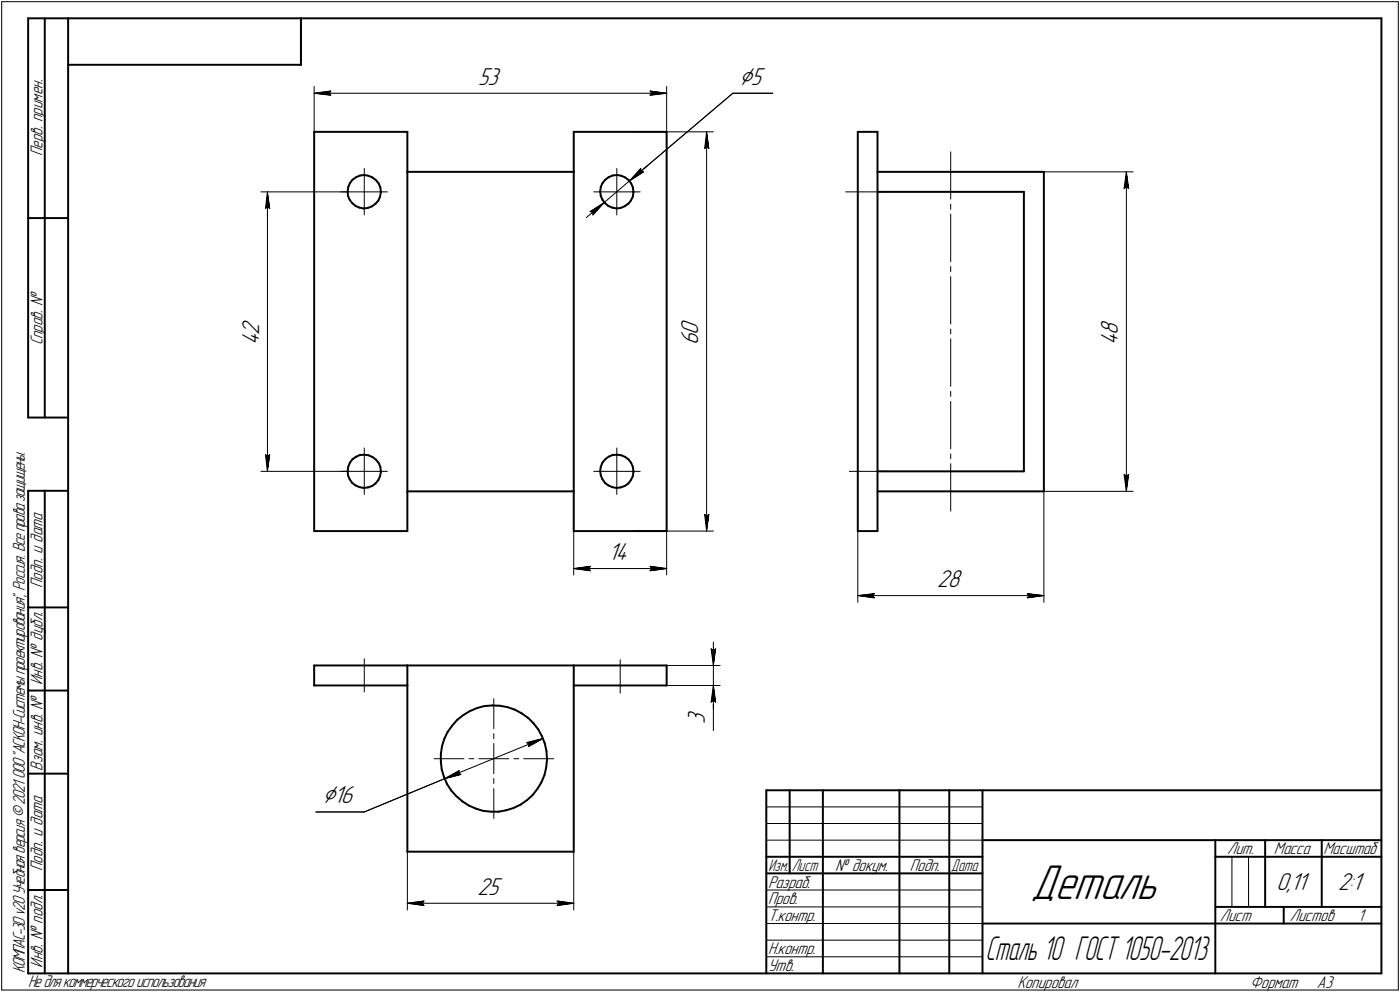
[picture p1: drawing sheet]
<svg xmlns="http://www.w3.org/2000/svg" width="421mm" height="298mm" viewBox="0 0 421 298" stroke-linecap="round" stroke-linejoin="round" font-family="sans-serif">
<defs><g id="words">
<text font-size="15.6" x="310" y="270.1">Деталь</text>
<text font-size="10.6" x="296.4" y="288.5">Сталь 10 ГОСТ 1050-2013</text>
<g font-size="8.5">
<text x="222.3" y="25.4">Ç5</text>
<text x="97" y="241.4">Ç16</text>
</g>
<g font-size="7.8">
<text x="143.8" y="25.5">53</text>
<text x="77.9" y="100.5" transform="rotate(-90 77.9 100.5)">2</text>
<text x="210" y="100.5" transform="rotate(-90 210 100.5)">0</text>
<text x="336.2" y="100.5" transform="rotate(-90 336.2 100.5)">8</text>
<text x="77.9" y="103.7" transform="rotate(-90 77.9 103.7)">4</text>
<text x="210" y="103.7" transform="rotate(-90 210 103.7)">6</text>
<text x="336.2" y="103.7" transform="rotate(-90 336.2 103.7)">4</text>
<text x="183" y="168.3">14</text>
<text x="281.9" y="176.5">28</text>
<text x="212" y="217.5" transform="rotate(-90 212 217.5)">3</text>
<text x="143.6" y="268.9">25</text>
<text x="383.9" y="267.5">0,11</text>
<text x="402.4" y="267.5">2:1</text>
</g>
<g font-size="5.4">
<text x="12.8" y="46.9" transform="rotate(-90 12.8 46.9)">Перв. примен.</text>
<text x="12.8" y="103.8" transform="rotate(-90 12.8 103.8)">Справ. №</text>
<text x="12.8" y="176.7" transform="rotate(-90 12.8 176.7)">Подп. и дата</text>
<text x="12.8" y="205.8" transform="rotate(-90 12.8 205.8)">Инв. № дубл.</text>
<text x="12.8" y="231.6" transform="rotate(-90 12.8 231.6)">Взам. инв. №</text>
<text x="369.1" y="256.8">Лит.</text>
<text x="383.1" y="256.8">Масса</text>
<text x="398" y="256.8">Масштаб</text>
<text x="12.8" y="261.7" transform="rotate(-90 12.8 261.7)">Подп. и дата</text>
<text x="251.2" y="261.8">№ докум.</text>
<text x="273.6" y="261.8">Подп.</text>
<text x="231" y="266.8">Разраб.</text>
<text x="231" y="271.8">Пров.</text>
<text x="231" y="276.8">Т.контр.</text>
<text x="366.9" y="276.8">Лист</text>
<text x="387.9" y="276.8">Листов</text>
<text x="408.4" y="276.8">1</text>
<text x="231" y="286.8">Н.контр.</text>
<text x="7.5" y="292.5" transform="rotate(-90 7.5 292.5)">КОМПАС-3Dv20Учебнаяверсия©2021 ООО&quot;АСКОН-Системыпроектирования&quot;, Россия. Всеправазащищены.</text>
<text x="12.8" y="290.8" transform="rotate(-90 12.8 290.8)">Инв. № подл.</text>
<text x="231" y="291.8">Утв.</text>
<text x="8.5" y="296.7">Недлякоммерческогоиспользования</text>
<text x="306" y="296.8">Копировал</text>
<text x="376" y="296.8">Формат</text>
<text x="396" y="296.8">A3</text>
</g>
<g font-size="5.3">
<text x="231.1" y="261.8">Изм.</text>
<text x="238.1" y="261.8">Лист</text>
<text x="286.1" y="261.8">Дата</text>
</g>
</g></defs>
<g fill="none" stroke="#000" stroke-width=".59">
<path d="M8.5 5.5v120zM8.5 5.5h12zM13.5 5.5v120zM20.5 5.5v287zM20.5 5.5h395zM20.5 19.5h70zM90.5 5.5v14zM415.5 5.5v287zM94.5 39.6v120zM94.5 39.6h28zM122.5 39.6v12zM172.6 39.6h27.9z"/>
<path d="M172.6 39.6v12zM200.5 39.6v120zM258 39.6v120zM258 39.6h5.9zM263.9 39.6v120zM104.6 57.6v1.2zM104.6 58.8l.6 1.2zM104.7 56.2l-.1 1.4zM105.2 55l-.5 1.2zM106 54l1.1-.7zM106 54l-.8 1zM107.1 53.3l1.2-.6z"/>
<path d="M108.3 52.7l1.3-.1zM109.6 52.6l1.2 .2zM110.8 52.8l1.2 .5zM112 53.3l1 .8zM113 54.1l.9 1zM113.9 55.1l.5 1.2zM114.3 59.1l-.5 1.2zM114.4 56.3l.2 1.4zM114.6 57.7l-.3 1.4zM114.6 57.7h.1M122.5 51.6v96.1zM122.5 51.6h50.1z"/>
<path d="M172.6 51.6v96.1zM180.5 57.6l.2 1.2zM180.7 56.2l-.2 1.4zM180.7 58.8l.5 1.2zM181.2 55l-.5 1.2zM182 54l1-.7zM182 54l-.8 1zM183 53.3l1.2-.6zM184.2 52.7l1.4-.1zM185.6 52.6l1.3 .2zM186.9 52.8l1.1 .5zM188 53.3l1.1 .8z"/>
<path d="M189.1 54.1l.7 1zM189.8 55.1l.5 1.2zM190.3 56.3l.2 1.4zM190.3 59.1l-.6 1.2zM190.5 57.7l-.2 1.4zM190.5 57.7h.1M263.9 51.6h50zM263.9 57.7h44zM307.9 57.7v83.9zM313.9 51.6v96.1zM8.5 65.5h12zM105.2 60l.7 1z"/>
<path d="M105.9 61l1 .9zM106.9 61.9l1.2 .5zM108.1 62.4l1.3 .3zM109.4 62.7l1.3-.2zM110.7 62.5l1.2-.5zM111.9 62l1-.8zM113.8 60.3l-.9 .9zM181.2 60l.7 1zM181.9 61l1.1 .9zM183 61.9l1.1 .5zM184.1 62.4l1.3 .3zM185.4 62.7l1.3-.2z"/>
<path d="M186.7 62.5l1.2-.5zM187.9 62l1.1-.8zM189.7 60.3l-.7 .9zM8.5 125.5h12zM105.2 139l-.5 1.3zM106 138l1.1-.8zM106 138l-.8 1zM107.1 137.2l1.2-.5zM108.3 136.7h1.3zM109.6 136.7l1.2 .1zM110.8 136.8l1.2 .5zM112 137.3l1 .8z"/>
<path d="M113 138.1l.9 1zM113.9 139.1l.5 1.2zM181.2 139l-.5 1.3zM182 138l1-.8zM182 138l-.8 1zM183 137.2l1.2-.5zM184.2 136.7h1.4zM185.6 136.7l1.3 .1zM186.9 136.8l1.1 .5zM188 137.3l1.1 .8zM189.1 138.1l.7 1zM189.8 139.1l.5 1.2z"/>
<path d="M8.5 147.5v145zM8.5 147.5h12zM13.5 147.5v145zM94.5 159.6h28zM104.6 141.6v1.2zM104.6 142.8l.6 1.2zM104.7 140.3l-.1 1.3zM105.2 144l.7 1.1zM105.9 145.1l1 .8zM106.9 145.9l1.2 .5zM108.1 146.4l1.3 .2zM109.4 146.6l1.3-.1z"/>
<path d="M110.7 146.5l1.2-.5zM111.9 146l1-.7zM113.8 144.3l-.9 1zM114.3 143.1l-.5 1.2zM114.4 140.3l.2 1.3zM114.6 141.8l-.3 1.3zM114.6 141.6v.2zM122.5 147.7v11.9zM122.5 147.7h50.1zM172.6 159.6h27.9zM172.6 147.7v11.9zM180.5 141.6l.2 1.2z"/>
<path d="M180.7 140.3l-.2 1.3zM180.7 142.8l.5 1.2zM181.2 144l.7 1.1zM181.9 145.1l1.1 .8zM183 145.9l1.1 .5zM184.1 146.4l1.3 .2zM185.4 146.6l1.3-.1zM186.7 146.5l1.2-.5zM187.9 146l1.1-.7zM189.7 144.3l-.7 1zM190.3 140.3l.2 1.3zM190.3 143.1l-.6 1.2z"/>
<path d="M190.5 141.8l-.2 1.3zM190.5 141.6v.2zM258 159.6h5.9zM263.9 141.6h44zM263.9 147.7h50zM8.5 182.5h12zM94.5 200h28zM94.5 200v6zM122.5 200h50.1zM122.5 200v6zM172.6 200h27.9zM172.6 200v6z"/>
<path d="M200.5 200v6zM8.5 207.5h12zM94.5 206h28zM122.5 206v49.9zM134.6 220l-1 2.1zM136 218.1l-1.4 1.9zM137.5 216.3l1.9-1.4zM137.5 216.3l-1.5 1.8zM139.4 214.9l1.9-1.2zM141.3 213.7l2.2-.9zM143.5 212.8l2.2-.6zM145.7 212.2l2.4-.2z"/>
<path d="M148.1 212l2.3 .1zM150.4 212.1l2.3 .4zM152.7 212.5l2.2 .8zM154.9 213.3l2 1.1zM156.9 214.4l1.9 1.3zM158.8 215.7l1.6 1.6zM160.4 217.3l1.5 1.9zM161.9 219.2l1.1 2zM172.6 206h27.9zM172.6 206v49.9zM8.5 232.5h12zM132.6 226.6v2.3z"/>
<path d="M132.6 228.9l.2 2.3zM132.8 231.2l.7 2.2zM132.9 224.3l-.3 2.3zM133.5 233.4l1 2.2zM133.6 222.1l-.7 2.2zM134.5 235.6l1.2 2zM135.7 237.6l1.5 1.7zM137.2 239.3l1.8 1.5zM161.6 237.1l-1.4 1.8zM162.8 235.1l-1.2 2zM163 221.2l.8 2.2zM163.7 232.9l-.9 2.2z"/>
<path d="M163.8 223.4l.5 2.2zM164.3 230.7l-.6 2.2zM164.3 225.6l.2 2.4zM164.5 228.3l-.2 2.4zM164.5 228v.3zM230.5 237.5h185zM230.5 237.5v55zM237.5 237.5v25zM247.5 237.5v55zM270.5 237.5v55zM285.5 237.5v55zM295.5 237.5v55z"/>
<path d="M122.5 255.9h50.1zM139 240.8l2 1.3zM141 242.1l2.1 .9zM143.1 243l2.2 .7zM145.3 243.7l2.4 .2zM147.7 243.9h2.2zM149.9 243.9l2.3-.4zM152.2 243.5l2.2-.7zM154.4 242.8l2.1-1zM156.5 241.8l2-1.3zM158.5 240.5l1.7-1.6zM230.5 257.5h65z"/>
<path d="M295.5 252.5h120zM365.5 252.5v40zM365.5 257.5h15zM380.5 252.5v20zM380.5 257.5h35zM397.5 252.5v20zM8.5 267.5h12zM230.5 262.5h65zM295.5 277.5h70zM365.5 277.5h50zM365.5 272.5h50zM386.1 272.5v5z"/>
<path d="M8.5 292.5h12zM20.5 292.5h395z"/>
</g>
<g fill="none" stroke="#000" stroke-width=".3">
<path d="M.5 .5v297zM.5 .5h420zM420.5 .5v297zM94.5 26v13.6zM94.5 28l5-.7zM94.5 28l5 .6zM94.5 28h106zM99.1 28l.4 .6zM99.5 27.3l-.4 .7zM190.5 39.6h24zM195.5 28.6l5-.6zM195.5 27.3l.5 .7z"/>
<path d="M195.5 27.3l5 .7zM196 28l-.5 .6zM200.5 26v13.6zM212.5 39.6l.7 5zM212.5 39.6l-.6 5zM212.5 39.6v120zM220.4 28h12zM78.5 57.7h26.1zM80.4 57.7l.7 5zM80.4 57.7l-.6 5zM80.4 57.7v83.9zM102.5 57.7h7.1z"/>
<path d="M109.6 57.7h6.9zM109.6 57.7v6.9zM109.6 50.6v7.1zM178.6 57.7h6.9zM185.5 57.7h7zM185.5 57.7v6.9zM185.5 50.6v7.1zM189.3 54.4l31.1-26.4zM189.3 54.4l4.2-2.8zM189.3 54.4l5.3-4.5zM192.7 50.6l.1 .9zM192.7 50.6l-3.4 3.8z"/>
<path d="M192.8 51.5l.7 .1zM211.9 44.6l.6-.5zM212.5 44.1l.7 .5zM254.3 57.7h12zM285.9 45.6v14.3zM313.9 51.6h26.9zM338.1 56.6l.7-.5zM338.8 51.6l.6 5zM338.8 56.1l.6 .5zM338.8 51.6l-.7 5zM338.8 51.6v96.1zM79.8 62.7l.6-.6z"/>
<path d="M80.4 62.1l.7 .6zM176.4 65.4l5.3-4.5zM177.5 63.6l4.2-2.7zM177.5 63.6l.8 .2zM178.3 63.8v.8zM181.7 60.9l-3.4 3.7zM181.7 60.9l7.6-6.5zM285.9 61.4v1.5zM285.9 64.3v14.4zM285.9 80.1v1.5zM285.9 83.1v14.3zM285.9 98.9v1.4z"/>
<path d="M285.9 101.9v14.2zM285.9 117.6v1.5zM79.8 136.7l.6 4.9zM79.8 136.7l.6 .4zM80.4 137.1l.7-.4zM81.1 136.7l-.7 4.9zM109.6 134.6v7zM185.5 134.6v7zM285.9 120.6v14.3zM285.9 136.4v1.4zM285.9 139.4v14.2zM78.5 141.6h26.1z"/>
<path d="M102.5 141.6h7.1zM109.6 141.6h6.9zM109.6 141.6v7zM172.6 159.6v13.2zM178.6 141.6h6.9zM185.5 141.6h7zM185.5 141.6v7zM190.5 159.6h24zM200.5 159.6v13.2zM211.9 154.6l.6 5zM211.9 154.6l.6 .5zM212.5 155.1l.7-.5z"/>
<path d="M213.2 154.6l-.7 5zM255.4 141.6h11.6zM258 159.6v21.4zM313.9 147.7v33.3zM313.9 147.7h26.9zM338.1 142.6l.7 5.1zM338.1 142.6l.7 .5zM338.8 143.1l.6-.5zM339.4 142.6l-.6 5.1zM172.6 170.9l4.9-.7zM172.6 170.9l4.9 .6zM172.6 170.9h27.9z"/>
<path d="M177 170.9l.5 .6zM177.5 170.2l-.5 .7zM195.5 171.5l5-.6zM195.5 170.2l.5 .7zM195.5 170.2l5 .7zM196 170.9l-.5 .6zM258 179l5-.6zM258 179l5 .7zM258 179h55.9zM262.5 179l.5 .7zM263 178.4l-.5 .6zM308.9 179.7l5-.7z"/>
<path d="M308.9 178.4l.6 .6zM308.9 178.4l5 .6zM309.5 179l-.6 .7zM109.6 198v9.9zM186.5 198.3v10zM200.5 200h16.1zM213.9 195l.6 .5zM213.9 195l.6 5zM214.5 195.5l.7-.5zM214.5 193v7zM214.5 200v6zM215.2 195l-.7 5z"/>
<path d="M148.5 210v8.9zM200.5 206h16.1zM213.9 211l.6-.5zM214.5 206v5zM214.5 211v8.5zM214.5 206l-.6 5zM214.5 210.5l.7 .5zM214.5 206l.7 5zM214.5 206v6.9zM130.6 228h8.9zM133.7 234l4.4-2.4zM133.7 234l4.9-1.3z"/>
<path d="M133.7 234l29.6-12.1zM137.9 232.3l.7 .4zM138.1 231.6l-.2 .7zM141.1 228h1.4zM144 228h4.5zM148.5 228h4.5zM148.5 237v9zM148.5 233.9v1.6zM148.5 228v4.5zM148.5 220.5v1.5zM148.5 223.4v4.6zM154.5 228h1.5z"/>
<path d="M157.5 228h9zM158.4 223.2l.8 .4zM158.4 223.2l4.9-1.3zM158.9 224.4l4.4-2.5zM159.2 223.6l-.3 .8zM95 244h14.6zM109.6 244l24.1-10zM122.5 255.9v17.6zM172.6 255.9v17.6zM230.5 247.5h65zM230.5 252.5h65zM230.5 242.5h65z"/>
<path d="M370.5 257.5v15zM375.5 257.5v15zM122.5 271.4l5-.6zM122.5 271.4l5 .7zM122.5 271.4h50.1zM127 271.4l.5 .7zM127.5 270.8l-.5 .6zM167.6 272.1l5-.7zM167.6 270.8l.5 .6zM167.6 270.8l5 .6zM168.1 271.4l-.5 .7zM230.5 267.5h65z"/>
<path d="M230.5 272.5h65zM230.5 277.5h65zM.5 297.5h420zM230.5 282.5h65zM230.5 287.5h65z"/>
</g>
<g fill="#fff" stroke="#fff" stroke-width=".3">
<path d="M204.4 95.5h7.2zM204.4 95.6h7.2zM204.4 95.7h7.2zM204.4 95.8h7.2zM204.4 95.8h7.2zM204.4 95.9h7.2zM204.4 96h7.2zM204.4 96.1h7.2zM204.4 96.2h7.2zM204.4 96.3h7.2zM204.4 96.4h7.2zM204.4 96.4h7.2zM204.4 96.5h7.2zM204.4 96.6h7.2zM204.4 96.7h7.2zM204.4 96.8h7.2zM204.4 96.9h7.2zM204.4 96.9h7.2zM204.4 97h7.2zM204.4 97.1h7.2zM204.4 97.2h7.2zM204.4 97.3h7.2zM204.4 97.4h7.2zM204.4 97.5h7.2zM204.4 97.5h7.2zM204.4 97.6h7.2zM204.4 97.7h7.2zM204.4 97.8h7.2zM204.4 97.9h7.2zM204.4 98h7.2zM204.4 98h7.2zM204.4 98.1h7.2zM204.4 98.2h7.2zM204.4 98.3h7.2zM204.4 98.4h7.2zM204.4 98.5h7.2zM204.4 98.6h7.2zM204.4 98.6h7.2zM204.4 98.7h7.2zM204.4 98.8h7.2zM204.4 98.9h7.2zM204.4 99h7.2zM204.4 99.1h7.2zM204.4 99.1h7.2zM204.4 99.2h7.2zM204.4 99.3h7.2zM204.4 99.4h7.2zM204.4 99.5h7.2zM204.4 99.6h7.2zM204.4 99.7h7.2zM204.4 99.7h7.2zM204.4 99.8h7.2zM204.4 99.9h7.2zM204.4 100h7.2zM204.4 100.1h7.2zM204.4 100.2h7.2zM204.4 100.2h7.2zM204.4 100.3h7.2zM204.4 100.4h7.2zM204.4 100.5h7.2zM204.4 100.6h7.2zM204.4 100.7h7.2zM204.4 100.8h7.2zM204.4 100.8h7.2zM204.4 100.9h7.2zM204.4 101h7.2zM204.4 101.1h7.2zM204.4 101.2h7.2zM204.4 101.3h7.2zM204.4 101.3h7.2zM204.4 101.4h7.2zM204.4 101.5h7.2zM204.4 101.6h7.2zM204.4 101.7h7.2zM204.4 101.8h7.2zM204.4 101.9h7.2zM204.4 101.9h7.2zM204.4 102h7.2zM204.4 102.1h7.2zM204.4 102.2h7.2zM204.4 102.3h7.2zM204.4 102.4h7.2zM204.4 102.4h7.2zM204.4 102.5h7.2zM204.4 102.6h7.2zM204.4 102.7h7.2zM204.4 102.8h7.2zM204.4 102.9h7.2zM204.4 103h7.2zM204.4 103h7.2zM204.4 103.1h7.2zM204.4 103.2h7.2zM204.4 103.3h7.2zM204.4 103.4h7.2zM204.4 103.5h7.2zM204.4 103.5h7.2zM204.4 103.6h7.2z"/>
<path d="M212.4 39.9h.3zM212.4 40h.3zM212.4 40h.4zM212.3 40.1h.5zM212.3 40.2h.5zM212.3 40.3h.6zM212.3 40.4h.6zM212.3 40.5h.6zM212.2 40.6h.7zM212.2 40.6h.8zM212.2 40.7h.8zM212.1 40.8h.9zM212.1 40.9h1zM212 41h1.1zM212 41.1h1.2zM212 41.1h1.2zM211.9 41.2h1.4zM211.9 41.3h1.4zM211.8 41.4h1.5zM211.8 41.5h1.6zM211.8 41.6h1.6zM211.8 41.7h1.6zM211.8 41.7h1.6zM211.8 41.8h1.6zM211.8 41.9h1.6zM211.8 42h1.6zM211.8 42.1h1.6zM211.8 42.2h1.6zM211.8 42.2h1.6zM211.8 42.3h1.6zM211.8 42.4h1.6zM211.8 42.5h1.6zM211.8 42.6h1.6zM211.7 42.7h1.8zM211.7 42.8h1.8zM211.7 42.8h1.8zM211.7 42.9h1.8zM211.7 43h1.8zM211.7 43.1h1.8zM211.7 43.2h1.8zM211.6 43.3h1.9zM211.6 43.3h2zM211.6 43.4h2zM211.6 43.5h2zM211.6 43.6h2zM211.6 43.7h2zM211.6 43.8h2zM211.6 43.9h2zM211.5 43.9h2.2zM211.5 44h2.2zM211.5 44.1h2.2zM211.5 44.2h2.2zM211.5 44.3h2.2zM211.5 44.4h2.2zM211.5 44.4h2.2zM211.4 44.5h2.4zM211.4 44.6h2.4zM211.4 44.7h2.4zM211.4 44.8h2.4zM211.4 44.9h2.4zM211.4 45h2.4zM211.4 45h2.4z"/>
<path d="M211.3 154.1h2.5zM211.4 154.2h2.4zM211.4 154.3h2.4zM211.4 154.3h2.4zM211.4 154.4h2.4zM211.4 154.5h2.4zM211.4 154.6h2.4zM211.4 154.7h2.4zM211.5 154.8h2.2zM211.5 154.9h2.2zM211.5 154.9h2.2zM211.5 155h2.2zM211.5 155.1h2.2zM211.5 155.2h2.2zM211.5 155.3h2.2zM211.6 155.4h2zM211.6 155.4h2zM211.6 155.5h2zM211.6 155.6h2zM211.6 155.7h2zM211.6 155.8h2zM211.6 155.9h2zM211.6 156h1.9zM211.7 156h1.8zM211.7 156.1h1.8zM211.7 156.2h1.8zM211.7 156.3h1.8zM211.7 156.4h1.8zM211.7 156.5h1.8zM211.7 156.5h1.8zM211.8 156.6h1.6zM211.8 156.7h1.6zM211.8 156.8h1.6zM211.8 156.9h1.6zM211.8 157h1.6zM211.8 157.1h1.6zM211.8 157.1h1.6zM211.8 157.2h1.6zM211.8 157.3h1.6zM211.8 157.4h1.6zM211.8 157.5h1.6zM211.8 157.6h1.6zM211.8 157.6h1.6zM211.8 157.7h1.6zM211.8 157.8h1.5zM211.9 157.9h1.4zM211.9 158h1.4zM212 158.1h1.2zM212 158.2h1.2zM212 158.2h1.1zM212.1 158.3h1zM212.1 158.4h.9zM212.2 158.5h.8zM212.2 158.6h.8zM212.2 158.7h.7zM212.3 158.7h.6zM212.3 158.8h.6zM212.3 158.9h.6zM212.3 159h.5zM212.3 159.1h.5zM212.4 159.2h.4zM212.4 159.3h.3zM212.4 159.3h.3z"/>
<path d="M183 162.7h7.1zM183 162.8h7.1zM183 162.9h7.1zM183 163h7.1zM183 163.1h7.1zM183 163.2h7.1zM183 163.2h7.1zM183 163.3h7.1zM183 163.4h7.1zM183 163.5h7.1zM183 163.6h7.1zM183 163.7h7.1zM183 163.7h7.1zM183 163.8h7.1zM183 163.9h7.1zM183 164h7.1zM183 164.1h7.1zM183 164.2h7.1zM183 164.3h7.1zM183 164.3h7.1zM183 164.4h7.1zM183 164.5h7.1zM183 164.6h7.1zM183 164.7h7.1zM183 164.8h7.1zM183 164.8h7.1zM183 164.9h7.1zM183 165h7.1zM183 165.1h7.1zM183 165.2h7.1zM183 165.3h7.1zM183 165.4h7.1zM183 165.4h7.1zM183 165.5h7.1zM183 165.6h7.1zM183 165.7h7.1zM183 165.8h7.1zM183 165.9h7.1zM183 165.9h7.1zM183 166h7.1zM183 166.1h7.1zM183 166.2h7.1zM183 166.3h7.1zM183 166.4h7.1zM183 166.5h7.1zM183 166.5h7.1zM183 166.6h7.1zM183 166.7h7.1zM183 166.8h7.1zM183 166.9h7.1zM183 167h7.1zM183 167h7.1zM183 167.1h7.1zM183 167.2h7.1zM183 167.3h7.1zM183 167.4h7.1zM183 167.5h7.1zM183 167.6h7.1zM183 167.6h7.1zM183 167.7h7.1zM183 167.8h7.1zM183 167.9h7.1zM183 168h7.1zM183 168.1h7.1zM183 168.1h7.1zM183 168.2h7.1zM183 168.3h7.1zM183 168.4h7.1zM183 168.5h7.1zM183 168.6h7.1zM183 168.7h7.1zM183 168.7h7.1zM183 168.8h7.1zM183 168.9h7.1zM183 169h7.1zM183 169.1h7.1zM183 169.2h7.1zM183 169.2h7.1zM183 169.3h7.1zM183 169.4h7.1zM183 169.5h7.1zM183 169.6h7.1zM183 169.7h7.1zM183 169.8h7.1z"/>
<path d="M177.5 169.7h.6zM176.9 169.8h1.2zM176.2 169.8h1.9zM175.6 169.9h2.5zM175 170h3.1zM174.3 170.1h3.8zM174.2 170.2h3.9zM174 170.3h4.1zM173.7 170.3h4.4zM173.6 170.4h4.5zM173.4 170.5h4.7zM173.1 170.6h5zM173 170.7h5.1zM172.8 170.8h5.3zM172.6 170.9h5.5zM172.8 170.9h5.3zM173.1 171h5zM173.2 171.1h4.9zM173.5 171.2h4.6zM173.7 171.3h4.4zM173.9 171.4h4.2zM174.2 171.4h3.9zM174.3 171.5h3.8zM175 171.6h3.1zM175.6 171.7h2.5zM176.2 171.8h1.9zM176.9 171.9h1.2zM177.5 172h.6z"/>
<path d="M195 169.7h.7zM195 169.8h1.3zM195 169.8h1.8zM195 169.9h2.5zM195 170h3.1zM195 170.1h3.7zM195 170.2h4zM195 170.3h4.1zM195 170.3h4.3zM195 170.4h4.6zM195 170.5h4.7zM195 170.6h4.9zM195 170.7h5.2zM195 170.8h5.3zM195 170.9h5.5zM195 170.9h5.3zM195 171h5.1zM195 171.1h4.9zM195 171.2h4.6zM195 171.3h4.4zM195 171.4h4.2zM195 171.4h4zM195 171.5h3.7zM195 171.6h3.1zM195 171.7h2.5zM195 171.8h1.8zM195 171.9h1.3zM195 172h.7z"/>
<path d="M143.8 19.9h7.4zM143.8 20h7.4zM143.8 20.1h7.4zM143.8 20.2h7.4zM143.8 20.2h7.4zM143.8 20.3h7.4zM143.8 20.4h7.4zM143.8 20.5h7.4zM143.8 20.6h7.4zM143.8 20.7h7.4zM143.8 20.7h7.4zM143.8 20.8h7.4zM143.8 20.9h7.4zM143.8 21h7.4zM143.8 21.1h7.4zM143.8 21.2h7.4zM143.8 21.3h7.4zM143.8 21.3h7.4zM143.8 21.4h7.4zM143.8 21.5h7.4zM143.8 21.6h7.4zM143.8 21.7h7.4zM143.8 21.8h7.4zM143.8 21.8h7.4zM143.8 21.9h7.4zM143.8 22h7.4zM143.8 22.1h7.4zM143.8 22.2h7.4zM143.8 22.3h7.4zM143.8 22.4h7.4zM143.8 22.4h7.4zM143.8 22.5h7.4zM143.8 22.6h7.4zM143.8 22.7h7.4zM143.8 22.8h7.4zM143.8 22.9h7.4zM143.8 22.9h7.4zM143.8 23h7.4zM143.8 23.1h7.4zM143.8 23.2h7.4zM143.8 23.3h7.4zM143.8 23.4h7.4zM143.8 23.5h7.4zM143.8 23.5h7.4zM143.8 23.6h7.4zM143.8 23.7h7.4zM143.8 23.8h7.4zM143.8 23.9h7.4zM143.8 24h7.4zM143.8 24h7.4zM143.8 24.1h7.4zM143.8 24.2h7.4zM143.8 24.3h7.4zM143.8 24.4h7.4zM143.8 24.5h7.4zM143.8 24.6h7.4zM143.8 24.6h7.4zM143.8 24.7h7.4zM143.8 24.8h7.4zM143.8 24.9h7.4zM143.8 25h7.4zM143.8 25.1h7.4zM143.8 25.1h7.4zM143.8 25.2h7.4zM143.8 25.3h7.4zM143.8 25.4h7.4zM143.8 25.5h7.4zM143.8 25.6h7.4zM143.8 25.7h7.4zM143.8 25.7h7.4zM143.8 25.8h7.4zM143.8 25.9h7.4zM143.8 26h7.4zM143.8 26.1h7.4zM143.8 26.2h7.4zM143.8 26.2h7.4zM143.8 26.3h7.4zM143.8 26.4h7.4zM143.8 26.5h7.4zM143.8 26.6h7.4zM143.8 26.7h7.4zM143.8 26.8h7.4zM143.8 26.8h7.4zM143.8 26.9h7.4z"/>
<path d="M195 26.8h.7zM195 26.9h1.3zM195 27h1.8zM195 27.1h2.5zM195 27.2h3.1zM195 27.3h3.7zM195 27.3h4zM195 27.4h4.1zM195 27.5h4.3zM195 27.6h4.6zM195 27.7h4.7zM195 27.8h4.9zM195 27.9h5.2zM195 27.9h5.3zM195 28h5.5zM195 28.1h5.3zM195 28.2h5.1zM195 28.3h4.9zM195 28.4h4.6zM195 28.4h4.4zM195 28.5h4.2zM195 28.6h4zM195 28.7h3.7zM195 28.8h3.1zM195 28.9h2.5zM195 29h1.8zM195 29h1.3zM195 29.1h.7z"/>
<path d="M99.4 26.8h.6zM98.8 26.9h1.2zM98.1 27h1.9zM97.5 27.1h2.5zM96.9 27.2h3.1zM96.3 27.3h3.7zM96.1 27.3h3.9zM95.9 27.4h4.1zM95.7 27.5h4.3zM95.5 27.6h4.5zM95.3 27.7h4.7zM95.1 27.8h4.9zM94.9 27.9h5.1zM94.7 27.9h5.3zM94.5 28h5.5zM94.7 28.1h5.3zM95 28.2h5zM95.2 28.3h4.8zM95.4 28.4h4.6zM95.7 28.4h4.3zM95.8 28.5h4.2zM96.1 28.6h3.9zM96.3 28.7h3.7zM96.9 28.8h3.1zM97.5 28.9h2.5zM98.1 29h1.9zM98.8 29h1.2zM99.4 29.1h.6z"/>
<path d="M72.3 95.5h7.1zM72.3 95.6h7.1zM72.3 95.7h7.1zM72.3 95.8h7.1zM72.3 95.8h7.1zM72.3 95.9h7.1zM72.3 96h7.1zM72.3 96.1h7.1zM72.3 96.2h7.1zM72.3 96.3h7.1zM72.3 96.4h7.1zM72.3 96.4h7.1zM72.3 96.5h7.1zM72.3 96.6h7.1zM72.3 96.7h7.1zM72.3 96.8h7.1zM72.3 96.9h7.1zM72.3 96.9h7.1zM72.3 97h7.1zM72.3 97.1h7.1zM72.3 97.2h7.1zM72.3 97.3h7.1zM72.3 97.4h7.1zM72.3 97.5h7.1zM72.3 97.5h7.1zM72.3 97.6h7.1zM72.3 97.7h7.1zM72.3 97.8h7.1zM72.3 97.9h7.1zM72.3 98h7.1zM72.3 98h7.1zM72.3 98.1h7.1zM72.3 98.2h7.1zM72.3 98.3h7.1zM72.3 98.4h7.1zM72.3 98.5h7.1zM72.3 98.6h7.1zM72.3 98.6h7.1zM72.3 98.7h7.1zM72.3 98.8h7.1zM72.3 98.9h7.1zM72.3 99h7.1zM72.3 99.1h7.1zM72.3 99.1h7.1zM72.3 99.2h7.1zM72.3 99.3h7.1zM72.3 99.4h7.1zM72.3 99.5h7.1zM72.3 99.6h7.1zM72.3 99.7h7.1zM72.3 99.7h7.1zM72.3 99.8h7.1zM72.3 99.9h7.1zM72.3 100h7.1zM72.3 100.1h7.1zM72.3 100.2h7.1zM72.3 100.2h7.1zM72.3 100.3h7.1zM72.3 100.4h7.1zM72.3 100.5h7.1zM72.3 100.6h7.1zM72.3 100.7h7.1zM72.3 100.8h7.1zM72.3 100.8h7.1zM72.3 100.9h7.1zM72.3 101h7.1zM72.3 101.1h7.1zM72.3 101.2h7.1zM72.3 101.3h7.1zM72.3 101.3h7.1zM72.3 101.4h7.1zM72.3 101.5h7.1zM72.3 101.6h7.1zM72.3 101.7h7.1zM72.3 101.8h7.1zM72.3 101.9h7.1zM72.3 101.9h7.1zM72.3 102h7.1zM72.3 102.1h7.1zM72.3 102.2h7.1zM72.3 102.3h7.1zM72.3 102.4h7.1zM72.3 102.4h7.1zM72.3 102.5h7.1zM72.3 102.6h7.1zM72.3 102.7h7.1zM72.3 102.8h7.1zM72.3 102.9h7.1zM72.3 103h7.1zM72.3 103h7.1zM72.3 103.1h7.1zM72.3 103.2h7.1zM72.3 103.3h7.1zM72.3 103.4h7.1zM72.3 103.5h7.1zM72.3 103.5h7.1zM72.3 103.6h7.1z"/>
<path d="M80.3 57.9h.3zM80.3 58h.3zM80.3 58.1h.4zM80.3 58.2h.4zM80.3 58.3h.4zM80.2 58.3h.6zM80.2 58.4h.6zM80.2 58.5h.7zM80.1 58.6h.8zM80.1 58.7h.8zM80.1 58.8h.8zM80 58.8h.9zM80 58.9h1zM79.9 59h1.1zM79.9 59.1h1.2zM79.9 59.2h1.2zM79.8 59.3h1.4zM79.8 59.4h1.4zM79.8 59.4h1.4zM79.8 59.5h1.5zM79.8 59.6h1.5zM79.8 59.7h1.5zM79.8 59.8h1.5zM79.8 59.9h1.5zM79.8 59.9h1.5zM79.8 60h1.5zM79.7 60.1h1.7zM79.7 60.2h1.7zM79.7 60.3h1.7zM79.7 60.4h1.7zM79.7 60.5h1.7zM79.7 60.5h1.7zM79.7 60.6h1.7zM79.6 60.7h1.8zM79.6 60.8h1.8zM79.6 60.9h1.8zM79.6 61h1.8zM79.6 61h1.8zM79.6 61.1h1.8zM79.6 61.2h1.8zM79.5 61.3h2zM79.5 61.4h2zM79.5 61.5h2zM79.5 61.6h2zM79.5 61.6h2zM79.5 61.7h2zM79.5 61.8h2zM79.4 61.9h2.2zM79.4 62h2.2zM79.4 62.1h2.2zM79.4 62.1h2.2zM79.4 62.2h2.2zM79.4 62.3h2.2zM79.4 62.4h2.2zM79.3 62.5h2.4zM79.3 62.6h2.4zM79.3 62.7h2.4zM79.3 62.7h2.4zM79.3 62.8h2.4zM79.3 62.9h2.4zM79.3 63h2.4z"/>
<path d="M79.2 136.1h2.5zM79.3 136.2h2.4zM79.3 136.3h2.4zM79.3 136.4h2.4zM79.3 136.5h2.4zM79.3 136.6h2.4zM79.3 136.7h2.4zM79.3 136.7h2.4zM79.4 136.8h2.2zM79.4 136.9h2.2zM79.4 137h2.2zM79.4 137.1h2.2zM79.4 137.2h2.2zM79.4 137.2h2.2zM79.4 137.3h2.2zM79.5 137.4h2zM79.5 137.5h2zM79.5 137.6h2zM79.5 137.7h2zM79.5 137.8h2zM79.5 137.8h2zM79.5 137.9h2zM79.5 138h1.9zM79.6 138.1h1.8zM79.6 138.2h1.8zM79.6 138.3h1.8zM79.6 138.3h1.8zM79.6 138.4h1.8zM79.6 138.5h1.8zM79.6 138.6h1.8zM79.7 138.7h1.7zM79.7 138.8h1.7zM79.7 138.9h1.7zM79.7 138.9h1.7zM79.7 139h1.7zM79.7 139.1h1.7zM79.7 139.2h1.7zM79.8 139.3h1.5zM79.8 139.4h1.5zM79.8 139.4h1.5zM79.8 139.5h1.5zM79.8 139.6h1.5zM79.8 139.7h1.5zM79.8 139.8h1.5zM79.8 139.9h1.4zM79.8 140h1.4zM79.8 140h1.4zM79.9 140.1h1.2zM79.9 140.2h1.2zM79.9 140.3h1.1zM80 140.4h1zM80 140.5h.9zM80.1 140.5h.8zM80.1 140.6h.8zM80.1 140.7h.8zM80.2 140.8h.7zM80.2 140.9h.6zM80.2 141h.6zM80.3 141.1h.4zM80.3 141.1h.4zM80.3 141.2h.4zM80.3 141.3h.3zM80.3 141.4h.3z"/>
<path d="M181.4 61h.3zM181.2 61h.4zM180.9 61.1h.7zM180.7 61.2h.8zM180.4 61.3h1.1zM180.2 61.4h1.2zM179.9 61.5h1.5zM179.8 61.6h1.6zM179.7 61.6h1.7zM179.6 61.7h1.7zM179.4 61.8h1.9zM179.3 61.9h1.9zM179.2 62h2zM179 62.1h2.1zM178.9 62.1h2.2zM178.7 62.2h2.3zM178.6 62.3h2.4zM178.5 62.4h2.4zM178.3 62.5h2.6zM178.2 62.6h2.6zM178.1 62.7h2.7zM178 62.7h2.8zM177.8 62.8h2.9zM177.7 62.9h2.9zM177.5 63h3zM177.4 63.1h3zM177.3 63.2h3zM177.1 63.2h3.2zM177 63.3h3.2zM176.9 63.4h3.2zM176.7 63.5h3.3zM176.8 63.6h3.2zM176.9 63.7h3zM177 63.8h2.8zM177 63.8h2.7zM177.1 63.9h2.6zM177.2 64h2.4zM177.3 64.1h2.2zM177.4 64.2h2zM177.5 64.3h1.8zM177.5 64.3h1.7zM177.5 64.4h1.7zM177.6 64.5h1.6zM177.7 64.6h1.4zM177.8 64.7h1.2zM177.9 64.8h1zM178 64.9h.8zM178 64.9h.7zM178.1 65h.5zM178.1 65.1h.5zM178.2 65.2h.3z"/>
<path d="M192.6 50h.3zM192.5 50.1h.5zM192.4 50.2h.6zM192.4 50.3h.7zM192.3 50.4h.9zM192.2 50.5h1.1zM192.1 50.5h1.3zM192.1 50.6h1.4zM192 50.7h1.5zM191.9 50.8h1.6zM191.9 50.9h1.7zM191.8 51h1.9zM191.7 51.1h2.1zM191.6 51.1h2.3zM191.5 51.2h2.5zM191.5 51.3h2.5zM191.4 51.4h2.7zM191.3 51.5h2.8zM191.3 51.6h2.9zM191.2 51.6h3.1zM191.1 51.7h3.2zM191 51.8h3.2zM190.9 51.9h3.2zM190.9 52h3.1zM190.8 52.1h3zM190.8 52.2h2.9zM190.7 52.2h2.8zM190.6 52.3h2.9zM190.5 52.4h2.8zM190.4 52.5h2.8zM190.3 52.6h2.7zM190.2 52.7h2.8zM190.2 52.7h2.6zM190.2 52.8h2.4zM190.2 52.9h2.3zM190.1 53h2.3zM190.1 53.1h2.2zM190 53.2h2.1zM190 53.3h2zM189.9 53.3h2zM189.9 53.4h1.9zM189.8 53.5h1.8zM189.7 53.6h1.8zM189.7 53.7h1.6zM189.7 53.8h1.5zM189.7 53.8h1.2zM189.6 53.9h1.1zM189.6 54h.8zM189.5 54.1h.7zM189.5 54.2h.4zM189.4 54.3h.3z"/>
<path d="M222.3 19.7h8.1zM222.3 19.8h8.1zM222.3 19.9h8.1zM222.3 20h8.1zM222.3 20.1h8.1zM222.3 20.2h8.1zM222.3 20.2h8.1zM222.3 20.3h8.1zM222.3 20.4h8.1zM222.3 20.5h8.1zM222.3 20.6h8.1zM222.3 20.7h8.1zM222.3 20.7h8.1zM222.3 20.8h8.1zM222.3 20.9h8.1zM222.3 21h8.1zM222.3 21.1h8.1zM222.3 21.2h8.1zM222.3 21.3h8.1zM222.3 21.3h8.1zM222.3 21.4h8.1zM222.3 21.5h8.1zM222.3 21.6h8.1zM222.3 21.7h8.1zM222.3 21.8h8.1zM222.3 21.8h8.1zM222.3 21.9h8.1zM222.3 22h8.1zM222.3 22.1h8.1zM222.3 22.2h8.1zM222.3 22.3h8.1zM222.3 22.4h8.1zM222.3 22.4h8.1zM222.3 22.5h8.1zM222.3 22.6h8.1zM222.3 22.7h8.1zM222.3 22.8h8.1zM222.3 22.9h8.1zM222.3 22.9h8.1zM222.3 23h8.1zM222.3 23.1h8.1zM222.3 23.2h8.1zM222.3 23.3h8.1zM222.3 23.4h8.1zM222.3 23.5h8.1zM222.3 23.5h8.1zM222.3 23.6h8.1zM222.3 23.7h8.1zM222.3 23.8h8.1zM222.3 23.9h8.1zM222.3 24h8.1zM222.3 24h8.1zM222.3 24.1h8.1zM222.3 24.2h8.1zM222.3 24.3h8.1zM222.3 24.4h8.1zM222.3 24.5h8.1zM222.3 24.6h8.1zM222.3 24.6h8.1zM222.3 24.7h8.1zM222.3 24.8h8.1zM222.3 24.9h8.1zM222.3 25h8.1zM222.3 25.1h8.1zM222.3 25.1h8.1zM222.3 25.2h8.1zM222.3 25.3h8.1zM222.3 25.4h8.1zM222.3 25.5h8.1zM222.3 25.6h8.1zM222.3 25.7h8.1zM222.3 25.7h8.1zM222.3 25.8h8.1zM222.3 25.9h8.1zM222.3 26h8.1zM222.3 26.1h8.1zM222.3 26.2h8.1zM222.3 26.2h8.1zM222.3 26.3h8.1zM222.3 26.4h8.1zM222.3 26.5h8.1zM222.3 26.6h8.1zM222.3 26.7h8.1zM222.3 26.8h8.1zM222.3 26.8h8.1zM222.3 26.9h8.1z"/>
<path d="M281.9 170.9h8.1zM281.9 170.9h8.1zM281.9 171h8.1zM281.9 171.1h8.1zM281.9 171.2h8.1zM281.9 171.3h8.1zM281.9 171.4h8.1zM281.9 171.4h8.1zM281.9 171.5h8.1zM281.9 171.6h8.1zM281.9 171.7h8.1zM281.9 171.8h8.1zM281.9 171.9h8.1zM281.9 172h8.1zM281.9 172h8.1zM281.9 172.1h8.1zM281.9 172.2h8.1zM281.9 172.3h8.1zM281.9 172.4h8.1zM281.9 172.5h8.1zM281.9 172.6h8.1zM281.9 172.6h8.1zM281.9 172.7h8.1zM281.9 172.8h8.1zM281.9 172.9h8.1zM281.9 173h8.1zM281.9 173.1h8.1zM281.9 173.1h8.1zM281.9 173.2h8.1zM281.9 173.3h8.1zM281.9 173.4h8.1zM281.9 173.5h8.1zM281.9 173.6h8.1zM281.9 173.7h8.1zM281.9 173.7h8.1zM281.9 173.8h8.1zM281.9 173.9h8.1zM281.9 174h8.1zM281.9 174.1h8.1zM281.9 174.2h8.1zM281.9 174.2h8.1zM281.9 174.3h8.1zM281.9 174.4h8.1zM281.9 174.5h8.1zM281.9 174.6h8.1zM281.9 174.7h8.1zM281.9 174.8h8.1zM281.9 174.8h8.1zM281.9 174.9h8.1zM281.9 175h8.1zM281.9 175.1h8.1zM281.9 175.2h8.1zM281.9 175.3h8.1zM281.9 175.3h8.1zM281.9 175.4h8.1zM281.9 175.5h8.1zM281.9 175.6h8.1zM281.9 175.7h8.1zM281.9 175.8h8.1zM281.9 175.9h8.1zM281.9 175.9h8.1zM281.9 176h8.1zM281.9 176.1h8.1zM281.9 176.2h8.1zM281.9 176.3h8.1zM281.9 176.4h8.1zM281.9 176.4h8.1zM281.9 176.5h8.1zM281.9 176.6h8.1zM281.9 176.7h8.1zM281.9 176.8h8.1zM281.9 176.9h8.1zM281.9 177h8.1zM281.9 177h8.1zM281.9 177.1h8.1zM281.9 177.2h8.1zM281.9 177.3h8.1zM281.9 177.4h8.1zM281.9 177.5h8.1zM281.9 177.5h8.1zM281.9 177.6h8.1zM281.9 177.7h8.1zM281.9 177.8h8.1zM281.9 177.9h8.1zM281.9 178h8.1z"/>
<path d="M262.8 177.9h.6zM262.2 178h1.2zM261.6 178.1h1.8zM261 178.1h2.4zM260.4 178.2h3zM259.8 178.3h3.6zM259.6 178.4h3.8zM259.3 178.5h4.1zM259.2 178.6h4.2zM258.9 178.6h4.5zM258.7 178.7h4.7zM258.5 178.8h4.9zM258.2 178.9h5.2zM258 179h5.4zM258.2 179.1h5.2zM258.4 179.2h5zM258.6 179.2h4.8zM258.8 179.3h4.6zM259 179.4h4.4zM259.2 179.5h4.2zM259.4 179.6h4zM259.6 179.7h3.8zM259.8 179.7h3.6zM260.4 179.8h3zM261 179.9h2.4zM261.6 180h1.8zM262.2 180.1h1.2zM262.8 180.2h.6z"/>
<path d="M308.4 177.9h.7zM308.4 178h1.3zM308.4 178.1h1.9zM308.4 178.1h2.6zM308.4 178.2h3.2zM308.4 178.3h3.8zM308.4 178.4h4zM308.4 178.5h4.3zM308.4 178.6h4.4zM308.4 178.6h4.7zM308.4 178.7h5zM308.4 178.8h5.1zM308.4 178.9h5.4zM308.4 179h5.5zM308.4 179.1h5.4zM308.4 179.2h5.2zM308.4 179.2h5zM308.4 179.3h4.8zM308.4 179.4h4.6zM308.4 179.5h4.4zM308.4 179.6h4.2zM308.4 179.7h4zM308.4 179.7h3.8zM308.4 179.8h3.2zM308.4 179.9h2.6zM308.4 180h1.9zM308.4 180.1h1.3zM308.4 180.2h.7z"/>
<path d="M330.6 95.5h7.1zM330.6 95.6h7.1zM330.6 95.7h7.1zM330.6 95.8h7.1zM330.6 95.8h7.1zM330.6 95.9h7.1zM330.6 96h7.1zM330.6 96.1h7.1zM330.6 96.2h7.1zM330.6 96.3h7.1zM330.6 96.4h7.1zM330.6 96.4h7.1zM330.6 96.5h7.1zM330.6 96.6h7.1zM330.6 96.7h7.1zM330.6 96.8h7.1zM330.6 96.9h7.1zM330.6 96.9h7.1zM330.6 97h7.1zM330.6 97.1h7.1zM330.6 97.2h7.1zM330.6 97.3h7.1zM330.6 97.4h7.1zM330.6 97.5h7.1zM330.6 97.5h7.1zM330.6 97.6h7.1zM330.6 97.7h7.1zM330.6 97.8h7.1zM330.6 97.9h7.1zM330.6 98h7.1zM330.6 98h7.1zM330.6 98.1h7.1zM330.6 98.2h7.1zM330.6 98.3h7.1zM330.6 98.4h7.1zM330.6 98.5h7.1zM330.6 98.6h7.1zM330.6 98.6h7.1zM330.6 98.7h7.1zM330.6 98.8h7.1zM330.6 98.9h7.1zM330.6 99h7.1zM330.6 99.1h7.1zM330.6 99.1h7.1zM330.6 99.2h7.1zM330.6 99.3h7.1zM330.6 99.4h7.1zM330.6 99.5h7.1zM330.6 99.6h7.1zM330.6 99.7h7.1zM330.6 99.7h7.1zM330.6 99.8h7.1zM330.6 99.9h7.1zM330.6 100h7.1zM330.6 100.1h7.1zM330.6 100.2h7.1zM330.6 100.2h7.1zM330.6 100.3h7.1zM330.6 100.4h7.1zM330.6 100.5h7.1zM330.6 100.6h7.1zM330.6 100.7h7.1zM330.6 100.8h7.1zM330.6 100.8h7.1zM330.6 100.9h7.1zM330.6 101h7.1zM330.6 101.1h7.1zM330.6 101.2h7.1zM330.6 101.3h7.1zM330.6 101.3h7.1zM330.6 101.4h7.1zM330.6 101.5h7.1zM330.6 101.6h7.1zM330.6 101.7h7.1zM330.6 101.8h7.1zM330.6 101.9h7.1zM330.6 101.9h7.1zM330.6 102h7.1zM330.6 102.1h7.1zM330.6 102.2h7.1zM330.6 102.3h7.1zM330.6 102.4h7.1zM330.6 102.4h7.1zM330.6 102.5h7.1zM330.6 102.6h7.1zM330.6 102.7h7.1zM330.6 102.8h7.1zM330.6 102.9h7.1zM330.6 103h7.1zM330.6 103h7.1zM330.6 103.1h7.1zM330.6 103.2h7.1zM330.6 103.3h7.1zM330.6 103.4h7.1zM330.6 103.5h7.1zM330.6 103.5h7.1zM330.6 103.6h7.1z"/>
<path d="M338.7 51.9h.2zM338.7 52h.2zM338.6 52.1h.4zM338.6 52.2h.4zM338.5 52.2h.5zM338.5 52.3h.6zM338.5 52.4h.6zM338.4 52.5h.8zM338.4 52.6h.8zM338.3 52.7h1zM338.3 52.7h1zM338.2 52.8h1.1zM338.2 52.9h1.1zM338.2 53h1.1zM338.2 53.1h1.2zM338.2 53.2h1.2zM338.1 53.3h1.4zM338.1 53.3h1.4zM338 53.4h1.5zM338 53.5h1.6zM338 53.6h1.6zM338 53.7h1.6zM338 53.8h1.6zM338 53.8h1.6zM338 53.9h1.6zM338 54h1.6zM337.9 54.1h1.7zM337.9 54.2h1.8zM337.9 54.3h1.8zM337.9 54.4h1.8zM337.9 54.4h1.8zM337.9 54.5h1.8zM337.9 54.6h1.8zM337.8 54.7h1.9zM337.8 54.8h1.9zM337.8 54.9h1.9zM337.8 54.9h2zM337.8 55h2zM337.8 55.1h2zM337.8 55.2h2zM337.7 55.3h2.1zM337.7 55.4h2.1zM337.7 55.5h2.1zM337.7 55.5h2.1zM337.7 55.6h2.1zM337.7 55.7h2.2zM337.7 55.8h2.2zM337.7 55.9h2.2zM337.7 56h2.2zM337.7 56h2.2zM337.7 56.1h2.2zM337.7 56.2h2.2zM337.7 56.3h2.2zM337.7 56.4h2.2zM337.7 56.5h2.2zM337.6 56.6h2.3zM337.6 56.6h2.3zM337.6 56.7h2.3zM337.6 56.8h2.3zM337.6 56.9h2.3zM337.6 57h2.3zM337.6 57.1h2.3z"/>
<path d="M337.5 142.2h2.4zM337.6 142.2h2.3zM337.6 142.3h2.3zM337.6 142.4h2.3zM337.6 142.5h2.3zM337.6 142.6h2.3zM337.6 142.7h2.3zM337.6 142.7h2.3zM337.7 142.8h2.2zM337.7 142.9h2.2zM337.7 143h2.2zM337.7 143.1h2.2zM337.7 143.2h2.2zM337.7 143.3h2.2zM337.7 143.3h2.2zM337.7 143.4h2.2zM337.7 143.5h2.2zM337.7 143.6h2.2zM337.7 143.7h2.1zM337.7 143.8h2.1zM337.7 143.8h2.1zM337.7 143.9h2.1zM337.8 144h2zM337.8 144.1h2zM337.8 144.2h2zM337.8 144.3h2zM337.8 144.4h1.9zM337.8 144.4h1.9zM337.8 144.5h1.9zM337.9 144.6h1.8zM337.9 144.7h1.8zM337.9 144.8h1.8zM337.9 144.9h1.8zM337.9 144.9h1.8zM337.9 145h1.8zM337.9 145.1h1.7zM338 145.2h1.6zM338 145.3h1.6zM338 145.4h1.6zM338 145.5h1.6zM338 145.5h1.6zM338 145.6h1.6zM338 145.7h1.6zM338 145.8h1.5zM338.1 145.9h1.4zM338.1 146h1.4zM338.2 146h1.2zM338.2 146.1h1.2zM338.2 146.2h1.1zM338.2 146.3h1.1zM338.2 146.4h1.1zM338.3 146.5h1zM338.3 146.6h1zM338.4 146.6h.8zM338.4 146.7h.8zM338.4 146.8h.8zM338.5 146.9h.6zM338.5 147h.6zM338.6 147.1h.4zM338.6 147.2h.4zM338.6 147.2h.4zM338.7 147.3h.2zM338.7 147.4h.2z"/>
<path d="M161.4 221.9h1.9zM161.1 222h2.1zM160.8 222.1h2.4zM160.4 222.2h2.7zM160.1 222.2h2.9zM159.8 222.3h3.1zM159.4 222.4h3.4zM159.1 222.5h3.6zM158.7 222.6h3.9zM158.4 222.7h4.2zM158.1 222.8h4.4zM157.7 222.8h4.7zM157.8 222.9h4.5zM157.8 223h4.4zM157.9 223.1h4.2zM157.9 223.2h4.2zM158 223.3h4zM158 223.4h3.9zM158.1 223.4h3.6zM158.1 223.5h3.4zM158.2 223.6h3.2zM158.2 223.7h3.1zM158.2 223.8h2.9zM158.2 223.9h2.8zM158.2 223.9h2.6zM158.3 224h2.4zM158.3 224.1h2.2zM158.4 224.2h2zM158.4 224.3h1.8zM158.4 224.4h1.6zM158.5 224.5h1.4zM158.5 224.5h1.3zM158.5 224.6h1.1zM158.6 224.7h.8zM158.6 224.8h.7zM158.6 224.9h.6zM158.7 225h.3zM158.7 225h.1z"/>
<path d="M138.3 230.9h.1zM138.1 231h.3zM137.9 231.1h.6zM137.8 231.1h.7zM137.7 231.2h.8zM137.5 231.3h1.1zM137.3 231.4h1.3zM137.2 231.5h1.4zM137.1 231.6h1.6zM136.9 231.6h1.8zM136.7 231.7h2zM136.7 231.8h2.1zM136.5 231.9h2.3zM136.3 232h2.5zM136.2 232.1h2.7zM136.1 232.2h2.8zM135.9 232.2h3zM135.7 232.3h3.2zM135.6 232.4h3.4zM135.5 232.5h3.5zM135.3 232.6h3.8zM135.1 232.7h4zM135 232.7h4.2zM135 232.8h4.2zM134.9 232.9h4.4zM134.8 233h4.5zM134.7 233.1h4.6zM134.6 233.2h4.4zM134.5 233.3h4.2zM134.5 233.3h3.8zM134.4 233.4h3.6zM134.3 233.5h3.4zM134.2 233.6h3.1zM134.1 233.7h2.9zM134 233.8h2.7zM133.9 233.8h2.4zM133.9 233.9h2.1z"/>
<path d="M96.9 235.7h10.6zM96.9 235.8h10.6zM96.9 235.9h10.6zM96.9 236h10.6zM96.9 236.1h10.6zM96.9 236.1h10.6zM96.9 236.2h10.6zM96.9 236.3h10.6zM96.9 236.4h10.6zM96.9 236.5h10.6zM96.9 236.6h10.6zM96.9 236.6h10.6zM96.9 236.7h10.6zM96.9 236.8h10.6zM96.9 236.9h10.6zM96.9 237h10.6zM96.9 237.1h10.6zM96.9 237.2h10.6zM96.9 237.2h10.6zM96.9 237.3h10.6zM96.9 237.4h10.6zM96.9 237.5h10.6zM96.9 237.6h10.6zM96.9 237.7h10.6zM96.9 237.7h10.6zM96.9 237.8h10.6zM96.9 237.9h10.6zM96.9 238h10.6zM96.9 238.1h10.6zM96.9 238.2h10.6zM96.9 238.3h10.6zM96.9 238.3h10.6zM96.9 238.4h10.6zM96.9 238.5h10.6zM96.9 238.6h10.6zM96.9 238.7h10.6zM96.9 238.8h10.6zM96.9 238.8h10.6zM96.9 238.9h10.6zM96.9 239h10.6zM96.9 239.1h10.6zM96.9 239.2h10.6zM96.9 239.3h10.6zM96.9 239.4h10.6zM96.9 239.4h10.6zM96.9 239.5h10.6zM96.9 239.6h10.6zM96.9 239.7h10.6zM96.9 239.8h10.6zM96.9 239.9h10.6zM96.9 239.9h10.6zM96.9 240h10.6zM96.9 240.1h10.6zM96.9 240.2h10.6zM96.9 240.3h10.6zM96.9 240.4h10.6zM96.9 240.5h10.6zM96.9 240.5h10.6zM96.9 240.6h10.6zM96.9 240.7h10.6zM96.9 240.8h10.6zM96.9 240.9h10.6zM96.9 241h10.6zM96.9 241h10.6zM96.9 241.1h10.6zM96.9 241.2h10.6zM96.9 241.3h10.6zM96.9 241.4h10.6zM96.9 241.5h10.6zM96.9 241.6h10.6zM96.9 241.6h10.6zM96.9 241.7h10.6zM96.9 241.8h10.6zM96.9 241.9h10.6zM96.9 242h10.6zM96.9 242.1h10.6zM96.9 242.1h10.6zM96.9 242.2h10.6zM96.9 242.3h10.6zM96.9 242.4h10.6zM96.9 242.5h10.6zM96.9 242.6h10.6zM96.9 242.7h10.6zM96.9 242.7h10.6zM96.9 242.8h10.6zM96.9 242.9h10.6z"/>
<path d="M143.6 263.3h7.8zM143.6 263.4h7.8zM143.6 263.5h7.8zM143.6 263.6h7.8zM143.6 263.7h7.8zM143.6 263.7h7.8zM143.6 263.8h7.8zM143.6 263.9h7.8zM143.6 264h7.8zM143.6 264.1h7.8zM143.6 264.2h7.8zM143.6 264.2h7.8zM143.6 264.3h7.8zM143.6 264.4h7.8zM143.6 264.5h7.8zM143.6 264.6h7.8zM143.6 264.7h7.8zM143.6 264.8h7.8zM143.6 264.8h7.8zM143.6 264.9h7.8zM143.6 265h7.8zM143.6 265.1h7.8zM143.6 265.2h7.8zM143.6 265.3h7.8zM143.6 265.3h7.8zM143.6 265.4h7.8zM143.6 265.5h7.8zM143.6 265.6h7.8zM143.6 265.7h7.8zM143.6 265.8h7.8zM143.6 265.9h7.8zM143.6 265.9h7.8zM143.6 266h7.8zM143.6 266.1h7.8zM143.6 266.2h7.8zM143.6 266.3h7.8zM143.6 266.4h7.8zM143.6 266.4h7.8zM143.6 266.5h7.8zM143.6 266.6h7.8zM143.6 266.7h7.8zM143.6 266.8h7.8zM143.6 266.9h7.8zM143.6 267h7.8zM143.6 267h7.8zM143.6 267.1h7.8zM143.6 267.2h7.8zM143.6 267.3h7.8zM143.6 267.4h7.8zM143.6 267.5h7.8zM143.6 267.5h7.8zM143.6 267.6h7.8zM143.6 267.7h7.8zM143.6 267.8h7.8zM143.6 267.9h7.8zM143.6 268h7.8zM143.6 268.1h7.8zM143.6 268.1h7.8zM143.6 268.2h7.8zM143.6 268.3h7.8zM143.6 268.4h7.8zM143.6 268.5h7.8zM143.6 268.6h7.8zM143.6 268.6h7.8zM143.6 268.7h7.8zM143.6 268.8h7.8zM143.6 268.9h7.8zM143.6 269h7.8zM143.6 269.1h7.8zM143.6 269.2h7.8zM143.6 269.2h7.8zM143.6 269.3h7.8zM143.6 269.4h7.8zM143.6 269.5h7.8zM143.6 269.6h7.8zM143.6 269.7h7.8zM143.6 269.7h7.8zM143.6 269.8h7.8zM143.6 269.9h7.8zM143.6 270h7.8zM143.6 270.1h7.8zM143.6 270.2h7.8zM143.6 270.3h7.8zM143.6 270.3h7.8z"/>
<path d="M127.3 270.3h.7zM126.6 270.4h1.4zM125.8 270.5h2.2zM125.1 270.6h2.9zM124.3 270.7h3.7zM124.1 270.8h3.9zM124 270.8h4zM123.7 270.9h4.3zM123.5 271h4.5zM123.4 271.1h4.6zM123.1 271.2h4.9zM122.9 271.3h5.1zM122.8 271.4h5.2zM122.5 271.4h5.5zM122.8 271.5h5.2zM122.9 271.6h5.1zM123.1 271.7h4.9zM123.4 271.8h4.6zM123.5 271.9h4.5zM123.7 271.9h4.3zM124 272h4zM124.1 272.1h3.9zM124.3 272.2h3.7zM125 272.3h3zM125.6 272.4h2.4zM126.2 272.5h1.8zM126.8 272.5h1.2zM127.4 272.6h.6z"/>
<path d="M167 270.3h.8zM167 270.4h1.6zM167 270.5h2.3zM167 270.6h3.1zM167 270.7h3.8zM167 270.8h4zM167 270.8h4.2zM167 270.9h4.4zM167 271h4.6zM167 271.1h4.8zM167 271.2h5zM167 271.3h5.2zM167 271.4h5.4zM167 271.4h5.6zM167 271.5h5.4zM167 271.6h5.2zM167 271.7h5zM167 271.8h4.8zM167 271.9h4.6zM167 271.9h4.4zM167 272h4.2zM167 272.1h4zM167 272.2h3.8zM167 272.3h3.2zM167 272.4h2.6zM167 272.5h1.9zM167 272.5h1.3zM167 272.6h.7z"/>
<path d="M206.4 212.9h7.1zM206.4 213h7.1zM206.4 213.1h7.1zM206.4 213.2h7.1zM206.4 213.3h7.1zM206.4 213.4h7.1zM206.4 213.4h7.1zM206.4 213.5h7.1zM206.4 213.6h7.1zM206.4 213.7h7.1zM206.4 213.8h7.1zM206.4 213.9h7.1zM206.4 214h7.1zM206.4 214h7.1zM206.4 214.1h7.1zM206.4 214.2h7.1zM206.4 214.3h7.1zM206.4 214.4h7.1zM206.4 214.5h7.1zM206.4 214.5h7.1zM206.4 214.6h7.1zM206.4 214.7h7.1zM206.4 214.8h7.1zM206.4 214.9h7.1zM206.4 215h7.1zM206.4 215.1h7.1zM206.4 215.1h7.1zM206.4 215.2h7.1zM206.4 215.3h7.1zM206.4 215.4h7.1zM206.4 215.5h7.1zM206.4 215.6h7.1zM206.4 215.6h7.1zM206.4 215.7h7.1zM206.4 215.8h7.1zM206.4 215.9h7.1zM206.4 216h7.1zM206.4 216.1h7.1zM206.4 216.2h7.1zM206.4 216.2h7.1zM206.4 216.3h7.1zM206.4 216.4h7.1zM206.4 216.5h7.1zM206.4 216.6h7.1zM206.4 216.7h7.1zM206.4 216.7h7.1zM206.4 216.8h7.1zM206.4 216.9h7.1zM206.4 217h7.1zM206.4 217.1h7.1zM206.4 217.2h7.1zM206.4 217.3h7.1zM206.4 217.3h7.1zM206.4 217.4h7.1z"/>
<path d="M213.3 194.5h2.4zM213.4 194.6h2.3zM213.4 194.6h2.3zM213.4 194.7h2.3zM213.4 194.8h2.3zM213.4 194.9h2.3zM213.4 195h2.3zM213.4 195.1h2.3zM213.4 195.2h2.3zM213.4 195.2h2.2zM213.4 195.3h2.2zM213.4 195.4h2.2zM213.4 195.5h2.2zM213.4 195.6h2.2zM213.4 195.7h2.2zM213.5 195.7h2.1zM213.5 195.8h2.1zM213.5 195.9h2.1zM213.5 196h2.1zM213.5 196.1h2.1zM213.5 196.2h2.1zM213.5 196.3h2.1zM213.5 196.3h2.1zM213.6 196.4h2zM213.6 196.5h2zM213.6 196.6h2zM213.6 196.7h2zM213.6 196.8h1.9zM213.6 196.8h1.9zM213.6 196.9h1.9zM213.7 197h1.8zM213.7 197.1h1.8zM213.7 197.2h1.8zM213.7 197.3h1.8zM213.7 197.4h1.8zM213.7 197.4h1.8zM213.7 197.5h1.7zM213.8 197.6h1.6zM213.8 197.7h1.6zM213.8 197.8h1.6zM213.8 197.9h1.6zM213.8 198h1.6zM213.8 198h1.6zM213.8 198.1h1.6zM213.8 198.2h1.5zM213.9 198.3h1.4zM213.9 198.4h1.4zM214 198.5h1.2zM214 198.5h1.2zM214 198.6h1.1zM214 198.7h1.1zM214 198.8h1.1zM214.1 198.9h1zM214.1 199h1zM214.2 199.1h.8zM214.2 199.1h.8zM214.3 199.2h.6zM214.3 199.3h.6zM214.3 199.4h.5zM214.4 199.5h.4zM214.4 199.6h.4zM214.5 199.6h.2zM214.5 199.7h.2z"/>
<path d="M214.5 206.2h.2zM214.5 206.3h.2zM214.4 206.4h.4zM214.4 206.5h.4zM214.3 206.6h.5zM214.3 206.7h.6zM214.3 206.8h.6zM214.2 206.8h.8zM214.2 206.9h.8zM214.1 207h1zM214.1 207.1h1zM214 207.2h1.1zM214 207.3h1.1zM214 207.3h1.1zM214 207.4h1.2zM214 207.5h1.2zM213.9 207.6h1.4zM213.9 207.7h1.4zM213.8 207.8h1.5zM213.8 207.9h1.6zM213.8 207.9h1.6zM213.8 208h1.6zM213.8 208.1h1.6zM213.8 208.2h1.6zM213.8 208.3h1.6zM213.8 208.4h1.6zM213.7 208.4h1.7zM213.7 208.5h1.8zM213.7 208.6h1.8zM213.7 208.7h1.8zM213.7 208.8h1.8zM213.7 208.9h1.8zM213.7 209h1.8zM213.6 209h1.9zM213.6 209.1h1.9zM213.6 209.2h1.9zM213.6 209.3h2zM213.6 209.4h2zM213.6 209.5h2zM213.6 209.5h2zM213.5 209.6h2.1zM213.5 209.7h2.1zM213.5 209.8h2.1zM213.5 209.9h2.1zM213.5 210h2.1zM213.5 210.1h2.1zM213.5 210.1h2.1zM213.5 210.2h2.1zM213.4 210.3h2.2zM213.4 210.4h2.2zM213.4 210.5h2.2zM213.4 210.6h2.2zM213.4 210.7h2.2zM213.4 210.7h2.2zM213.4 210.8h2.3zM213.4 210.9h2.3zM213.4 211h2.3zM213.4 211.1h2.3zM213.4 211.2h2.3zM213.4 211.2h2.3zM213.4 211.3h2.3zM213.4 211.4h2.3z"/>
</g>
<g fill="#000" stroke="#000" stroke-width=".3">
<path d="M94.5 28h4.6zM95.2 28.1h3.9zM95.9 28.2h3.3zM96.7 28.3h2.6zM97.4 28.4h1.9zM98.1 28.4h1.3zM98.8 28.5h.7z"/>
<path d="M98.9 27.4h.6zM98.3 27.5h1.1zM97.6 27.6h1.8zM97 27.7h2.3zM96.4 27.8h2.8zM95.8 27.9h3.4zM95.2 27.9h3.9z"/>
<path d="M195.6 27.4h.6zM195.7 27.5h1.1zM195.7 27.6h1.7zM195.7 27.7h2.3zM195.8 27.8h2.8zM195.9 27.9h3.4zM196 27.9h3.9z"/>
<path d="M196 28h4.5zM196 28.1h3.8zM195.9 28.2h3.2zM195.8 28.3h2.6zM195.7 28.4h2zM195.7 28.4h1.2zM195.6 28.5h.7z"/>
<path d="M212.5 40.3h.2zM212.5 40.4h.2zM212.5 40.5h.2zM212.5 40.6h.2zM212.5 40.6h.2zM212.5 40.7h.2zM212.5 40.8h.2zM212.5 40.9h.3zM212.5 41h.3zM212.5 41.1h.3zM212.5 41.1h.3zM212.5 41.2h.3zM212.5 41.3h.3zM212.5 41.4h.3zM212.5 41.5h.3zM212.5 41.6h.4zM212.5 41.7h.4zM212.5 41.7h.4zM212.5 41.8h.4zM212.5 41.9h.4zM212.5 42h.4zM212.5 42.1h.4zM212.5 42.2h.4zM212.5 42.2h.4zM212.5 42.3h.4zM212.5 42.4h.4zM212.5 42.5h.4zM212.5 42.6h.4zM212.5 42.7h.4zM212.5 42.8h.5zM212.5 42.8h.5zM212.5 42.9h.5zM212.5 43h.5zM212.5 43.1h.5zM212.5 43.2h.5zM212.5 43.3h.5zM212.5 43.3h.5zM212.5 43.4h.6zM212.5 43.5h.6zM212.5 43.6h.6zM212.5 43.7h.6zM212.5 43.8h.6zM212.5 43.9h.6zM212.5 43.9h.6zM212.5 44h.7zM212.5 44.1h.7zM212.7 44.2h.5zM212.8 44.3h.4zM212.9 44.4h.3zM213 44.4h.2z"/>
<path d="M80.3 59.1h.1zM80.3 59.2h.1zM80.3 59.3h.1zM80.3 59.4h.1zM80.3 59.4h.1zM80.3 59.5h.1zM80.3 59.6h.1zM80.3 59.7h.1zM80.3 59.8h.1zM80.2 59.9h.2zM80.2 59.9h.2zM80.2 60h.2zM80.2 60.1h.2zM80.2 60.2h.2zM80.2 60.3h.2zM80.2 60.4h.2zM80.2 60.5h.2zM80.1 60.5h.3zM80.1 60.6h.3zM80.1 60.7h.3zM80.1 60.8h.3zM80.1 60.9h.3zM80.1 61h.3zM80.1 61h.3zM80.1 61.1h.3zM80.1 61.2h.3zM80 61.3h.4zM80 61.4h.4zM80 61.5h.4zM80 61.6h.4zM80 61.6h.4zM80 61.7h.4zM80 61.8h.4zM80 61.9h.4zM79.9 62h.5zM79.9 62.1h.5zM79.9 62.1h.5zM79.9 62.2h.4zM79.9 62.3h.4zM79.9 62.4h.3zM79.9 62.5h.2z"/>
<path d="M80.4 58.3h.2zM80.4 58.4h.2zM80.4 58.5h.2zM80.4 58.6h.2zM80.4 58.7h.2zM80.4 58.8h.2zM80.4 58.8h.2zM80.4 58.9h.3zM80.4 59h.3zM80.4 59.1h.3zM80.4 59.2h.3zM80.4 59.3h.3zM80.4 59.4h.3zM80.4 59.4h.3zM80.4 59.5h.3zM80.4 59.6h.4zM80.4 59.7h.4zM80.4 59.8h.4zM80.4 59.9h.4zM80.4 59.9h.4zM80.4 60h.4zM80.4 60.1h.4zM80.4 60.2h.5zM80.4 60.3h.5zM80.4 60.4h.5zM80.4 60.5h.5zM80.4 60.5h.5zM80.4 60.6h.5zM80.4 60.7h.5zM80.4 60.8h.5zM80.4 60.9h.5zM80.4 61h.5zM80.4 61h.5zM80.4 61.1h.5zM80.4 61.2h.5zM80.4 61.3h.5zM80.4 61.4h.5zM80.4 61.5h.6zM80.4 61.6h.6zM80.4 61.6h.6zM80.4 61.7h.6zM80.4 61.8h.6zM80.4 61.9h.6zM80.4 62h.6zM80.4 62.1h.7zM80.4 62.1h.7zM80.6 62.2h.5zM80.7 62.3h.4zM80.8 62.4h.3zM80.9 62.5h.2z"/>
<path d="M192.7 51.6h.5zM192.6 51.6h.9zM192.5 51.7h1zM192.4 51.8h.9zM192.3 51.9h.9zM192.2 52h.8zM192.1 52.1h.9zM192 52.2h.8zM191.9 52.2h.8zM191.8 52.3h.7zM191.7 52.4h.7zM191.6 52.5h.7zM191.5 52.6h.6zM191.4 52.7h.6zM191.3 52.7h.6zM191.2 52.8h.6zM191.1 52.9h.5zM191 53h.4zM190.9 53.1h.4zM190.8 53.2h.4zM190.7 53.3h.4zM190.6 53.3h.3zM190.5 53.4h.3zM190.4 53.5h.3zM190.2 53.6h.4zM190.2 53.7h.2zM190.1 53.8h.1zM190 53.8h.2zM189.7 54h.2z"/>
<path d="M192.6 50.8h.2zM192.5 50.9h.3zM192.4 51h.4zM192.4 51.1h.4zM192.3 51.1h.5zM192.2 51.2h.6zM192.1 51.3h.7zM192 51.4h.8zM191.9 51.5h.9zM191.9 51.6h.8zM191.9 51.6h.7zM191.8 51.7h.7zM191.7 51.8h.7zM191.6 51.9h.7zM191.5 52h.7zM191.4 52.1h.7zM191.3 52.2h.7zM191.3 52.2h.6zM191.2 52.3h.6zM191.1 52.4h.6zM191 52.5h.6zM191 52.6h.5zM190.9 52.7h.5zM190.8 52.7h.5zM190.8 52.8h.4zM190.7 52.9h.4zM190.6 53h.4zM190.5 53.1h.4zM190.4 53.2h.4zM190.3 53.3h.4zM190.2 53.3h.4zM190.2 53.4h.3zM190.2 53.5h.2zM190.1 53.6h.1zM190 53.7h.2zM189.9 53.8h.2zM189.8 53.8h.2zM189.7 53.9h.2z"/>
<path d="M212.3 41.1h.2zM212.3 41.1h.2zM212.3 41.2h.2zM212.3 41.3h.2zM212.3 41.4h.2zM212.3 41.5h.2zM212.3 41.6h.2zM212.3 41.7h.2zM212.3 41.7h.2zM212.3 41.8h.2zM212.3 41.9h.2zM212.3 42h.2zM212.3 42.1h.2zM212.3 42.2h.2zM212.3 42.2h.2zM212.3 42.3h.2zM212.3 42.4h.2zM212.2 42.5h.3zM212.2 42.6h.3zM212.2 42.7h.3zM212.2 42.8h.3zM212.2 42.8h.3zM212.2 42.9h.3zM212.2 43h.3zM212.2 43.1h.3zM212.2 43.2h.3zM212.1 43.3h.4zM212.1 43.3h.4zM212.1 43.4h.4zM212.1 43.5h.4zM212.1 43.6h.4zM212.1 43.7h.4zM212.1 43.8h.4zM212.1 43.9h.4zM212 43.9h.5zM212 44h.5zM212 44.1h.5zM212 44.2h.4zM212 44.3h.3zM212 44.4h.3zM212 44.4h.2z"/>
<path d="M338.6 52.9h.2zM338.6 53h.2zM338.6 53.1h.2zM338.6 53.2h.2zM338.6 53.3h.2zM338.6 53.3h.2zM338.6 53.4h.2zM338.6 53.5h.2zM338.5 53.6h.3zM338.5 53.7h.3zM338.5 53.8h.3zM338.5 53.8h.3zM338.5 53.9h.3zM338.5 54h.3zM338.5 54.1h.3zM338.4 54.2h.4zM338.4 54.3h.4zM338.4 54.4h.4zM338.4 54.4h.4zM338.4 54.5h.4zM338.4 54.6h.4zM338.4 54.7h.4zM338.3 54.8h.5zM338.3 54.9h.5zM338.3 54.9h.5zM338.3 55h.5zM338.3 55.1h.5zM338.3 55.2h.5zM338.3 55.3h.5zM338.3 55.4h.5zM338.2 55.5h.6zM338.2 55.5h.6zM338.2 55.6h.6zM338.2 55.7h.6zM338.2 55.8h.6zM338.2 55.9h.6zM338.2 56h.6zM338.2 56h.6zM338.2 56.1h.6zM338.2 56.2h.5zM338.2 56.3h.4zM338.2 56.4h.2zM338.2 56.5h.1z"/>
<path d="M338.8 52.3h.1zM338.8 52.4h.1zM338.8 52.5h.1zM338.8 52.6h.1zM338.8 52.7h.1zM338.8 52.7h.1zM338.8 52.8h.1zM338.8 52.9h.2zM338.8 53h.2zM338.8 53.1h.2zM338.8 53.2h.2zM338.8 53.3h.2zM338.8 53.3h.2zM338.8 53.4h.2zM338.8 53.5h.2zM338.8 53.6h.3zM338.8 53.7h.3zM338.8 53.8h.3zM338.8 53.8h.3zM338.8 53.9h.3zM338.8 54h.3zM338.8 54.1h.3zM338.8 54.2h.4zM338.8 54.3h.4zM338.8 54.4h.4zM338.8 54.4h.4zM338.8 54.5h.4zM338.8 54.6h.4zM338.8 54.7h.4zM338.8 54.8h.5zM338.8 54.9h.5zM338.8 54.9h.5zM338.8 55h.5zM338.8 55.1h.5zM338.8 55.2h.5zM338.8 55.3h.5zM338.8 55.4h.5zM338.8 55.5h.5zM338.8 55.5h.5zM338.8 55.6h.5zM338.8 55.7h.5zM338.8 55.8h.5zM338.8 55.9h.5zM338.8 56h.5zM338.8 56h.6zM338.8 56.1h.6zM338.9 56.2h.5zM339 56.3h.4zM339.1 56.4h.3zM339.3 56.5h.1z"/>
<path d="M181.2 61.2h.2zM181.1 61.3h.2zM180.9 61.4h.2zM180.8 61.5h.2zM180.7 61.6h.2zM180.5 61.6h.3zM180.4 61.7h.4zM180.3 61.8h.4zM180.2 61.9h.3zM180 62h.4zM179.9 62.1h.4zM179.7 62.1h.6zM179.6 62.2h.6zM179.5 62.3h.5zM179.3 62.4h.6zM179.2 62.5h.6zM179.1 62.6h.6zM179 62.7h.7zM178.8 62.7h.8zM178.7 62.8h.7zM178.6 62.9h.7zM178.4 63h.8zM178.3 63.1h.9zM178.1 63.2h1zM178.1 63.2h.9zM177.9 63.3h.9zM177.8 63.4h.9zM177.6 63.5h1zM177.5 63.6h1.1zM177.9 63.7h.6z"/>
<path d="M181.1 61.4h.2zM181 61.5h.2zM180.9 61.6h.2zM180.8 61.6h.2zM180.8 61.7h.1zM180.7 61.8h.1zM180.5 61.9h.3zM180.4 62h.4zM180.3 62.1h.4zM180.3 62.1h.3zM180.2 62.2h.3zM180 62.3h.4zM179.9 62.4h.4zM179.8 62.5h.5zM179.7 62.6h.5zM179.7 62.7h.4zM179.6 62.7h.4zM179.4 62.8h.6zM179.3 62.9h.6zM179.2 63h.6zM179.2 63.1h.5zM179.1 63.2h.6zM179 63.2h.6zM178.8 63.3h.7zM178.7 63.4h.7zM178.6 63.5h.7zM178.6 63.6h.6zM178.5 63.7h.7zM178.3 63.8h.9zM178.3 63.8h.8zM178.3 63.9h.7zM178.3 64h.6zM178.3 64.1h.5zM178.3 64.2h.4zM178.3 64.3h.3zM178.3 64.3h.3zM178.3 64.4h.2z"/>
<path d="M79.9 136.8h.2zM79.9 136.9h.4zM79.9 137h.4zM79.9 137.1h.5zM79.9 137.2h.5zM79.9 137.2h.5zM79.9 137.3h.5zM80 137.4h.4zM80 137.5h.4zM80 137.6h.4zM80 137.7h.4zM80 137.8h.4zM80 137.8h.4zM80 137.9h.4zM80 138h.4zM80.1 138.1h.3zM80.1 138.2h.3zM80.1 138.3h.3zM80.1 138.3h.3zM80.1 138.4h.3zM80.1 138.5h.3zM80.1 138.6h.3zM80.1 138.7h.3zM80.1 138.8h.3zM80.2 138.9h.2zM80.2 138.9h.2zM80.2 139h.2zM80.2 139.1h.2zM80.2 139.2h.2zM80.2 139.3h.2zM80.2 139.4h.2zM80.2 139.4h.2zM80.3 139.5h.1zM80.3 139.6h.1zM80.3 139.7h.1zM80.3 139.8h.1zM80.3 139.9h.1zM80.3 140h.1zM80.3 140h.1zM80.3 140.1h.1zM80.3 140.2h.1z"/>
<path d="M80.9 136.8h.2zM80.8 136.9h.3zM80.6 137h.5zM80.4 137.1h.7zM80.4 137.2h.7zM80.4 137.2h.7zM80.4 137.3h.6zM80.4 137.4h.6zM80.4 137.5h.6zM80.4 137.6h.6zM80.4 137.7h.6zM80.4 137.8h.6zM80.4 137.8h.6zM80.4 137.9h.5zM80.4 138h.5zM80.4 138.1h.5zM80.4 138.2h.5zM80.4 138.3h.5zM80.4 138.3h.5zM80.4 138.4h.5zM80.4 138.5h.5zM80.4 138.6h.5zM80.4 138.7h.5zM80.4 138.8h.5zM80.4 138.9h.5zM80.4 138.9h.5zM80.4 139h.5zM80.4 139.1h.5zM80.4 139.2h.4zM80.4 139.3h.4zM80.4 139.4h.4zM80.4 139.4h.4zM80.4 139.5h.4zM80.4 139.6h.4zM80.4 139.7h.4zM80.4 139.8h.3zM80.4 139.9h.3zM80.4 140h.3zM80.4 140h.3zM80.4 140.1h.3zM80.4 140.2h.3zM80.4 140.3h.3zM80.4 140.4h.3zM80.4 140.5h.2zM80.4 140.5h.2zM80.4 140.6h.2zM80.4 140.7h.2zM80.4 140.8h.2zM80.4 140.9h.2zM80.4 141h.2z"/>
<path d="M212 154.8h.2zM212 154.9h.3zM212 154.9h.3zM212 155h.4zM212 155.1h.5zM212 155.2h.5zM212 155.3h.5zM212.1 155.4h.4zM212.1 155.4h.4zM212.1 155.5h.4zM212.1 155.6h.4zM212.1 155.7h.4zM212.1 155.8h.4zM212.1 155.9h.4zM212.1 156h.4zM212.2 156h.3zM212.2 156.1h.3zM212.2 156.2h.3zM212.2 156.3h.3zM212.2 156.4h.3zM212.2 156.5h.3zM212.2 156.5h.3zM212.2 156.6h.3zM212.2 156.7h.3zM212.3 156.8h.2zM212.3 156.9h.2zM212.3 157h.2zM212.3 157.1h.2zM212.3 157.1h.2zM212.3 157.2h.2zM212.3 157.3h.2zM212.3 157.4h.2zM212.3 157.5h.2zM212.3 157.6h.2zM212.3 157.6h.2zM212.3 157.7h.2zM212.3 157.8h.2zM212.3 157.9h.2zM212.3 158h.2zM212.3 158.1h.2zM212.3 158.2h.2z"/>
<path d="M213 154.8h.2zM212.9 154.9h.3zM212.8 154.9h.4zM212.7 155h.5zM212.5 155.1h.7zM212.5 155.2h.7zM212.5 155.3h.6zM212.5 155.4h.6zM212.5 155.4h.6zM212.5 155.5h.6zM212.5 155.6h.6zM212.5 155.7h.6zM212.5 155.8h.6zM212.5 155.9h.5zM212.5 156h.5zM212.5 156h.5zM212.5 156.1h.5zM212.5 156.2h.5zM212.5 156.3h.5zM212.5 156.4h.5zM212.5 156.5h.5zM212.5 156.5h.4zM212.5 156.6h.4zM212.5 156.7h.4zM212.5 156.8h.4zM212.5 156.9h.4zM212.5 157h.4zM212.5 157.1h.4zM212.5 157.1h.4zM212.5 157.2h.4zM212.5 157.3h.4zM212.5 157.4h.4zM212.5 157.5h.4zM212.5 157.6h.4zM212.5 157.6h.4zM212.5 157.7h.3zM212.5 157.8h.3zM212.5 157.9h.3zM212.5 158h.3zM212.5 158.1h.3zM212.5 158.2h.3zM212.5 158.2h.3zM212.5 158.3h.3zM212.5 158.4h.2zM212.5 158.5h.2zM212.5 158.6h.2zM212.5 158.7h.2zM212.5 158.7h.2zM212.5 158.8h.2zM212.5 158.9h.2z"/>
<path d="M338.2 142.7h.1zM338.2 142.8h.2zM338.2 142.9h.4zM338.2 143h.5zM338.2 143.1h.6zM338.2 143.2h.6zM338.2 143.3h.6zM338.2 143.3h.6zM338.2 143.4h.6zM338.2 143.5h.6zM338.2 143.6h.6zM338.2 143.7h.6zM338.2 143.8h.6zM338.2 143.8h.6zM338.3 143.9h.5zM338.3 144h.5zM338.3 144.1h.5zM338.3 144.2h.5zM338.3 144.3h.5zM338.3 144.4h.5zM338.3 144.4h.5zM338.4 144.5h.4zM338.4 144.6h.4zM338.4 144.7h.4zM338.4 144.8h.4zM338.4 144.9h.4zM338.4 144.9h.4zM338.4 145h.4zM338.4 145.1h.4zM338.5 145.2h.3zM338.5 145.3h.3zM338.5 145.4h.3zM338.5 145.5h.3zM338.5 145.5h.3zM338.5 145.6h.3zM338.5 145.7h.3zM338.6 145.8h.2zM338.6 145.9h.2zM338.6 146h.2zM338.6 146h.2zM338.6 146.1h.2zM338.6 146.2h.2zM338.6 146.3h.2zM338.6 146.4h.2z"/>
<path d="M339.3 142.7h.1zM339.1 142.8h.3zM339 142.9h.4zM338.9 143h.5zM338.8 143.1h.6zM338.8 143.2h.6zM338.8 143.3h.5zM338.8 143.3h.5zM338.8 143.4h.5zM338.8 143.5h.5zM338.8 143.6h.5zM338.8 143.7h.5zM338.8 143.8h.5zM338.8 143.8h.5zM338.8 143.9h.5zM338.8 144h.5zM338.8 144.1h.5zM338.8 144.2h.5zM338.8 144.3h.5zM338.8 144.4h.5zM338.8 144.4h.5zM338.8 144.5h.4zM338.8 144.6h.4zM338.8 144.7h.4zM338.8 144.8h.4zM338.8 144.9h.4zM338.8 144.9h.4zM338.8 145h.4zM338.8 145.1h.3zM338.8 145.2h.3zM338.8 145.3h.3zM338.8 145.4h.3zM338.8 145.5h.3zM338.8 145.5h.3zM338.8 145.6h.3zM338.8 145.7h.3zM338.8 145.8h.2zM338.8 145.9h.2zM338.8 146h.2zM338.8 146h.2zM338.8 146.1h.2zM338.8 146.2h.2zM338.8 146.3h.2zM338.8 146.4h.1zM338.8 146.5h.1zM338.8 146.6h.1zM338.8 146.6h.1zM338.8 146.7h.1zM338.8 146.8h.1zM338.8 146.9h.1zM338.8 147h.1z"/>
<path d="M172.6 170.9h4.4zM173.2 170.9h3.9zM173.8 171h3.4zM174.5 171.1h2.8zM175.1 171.2h2.2zM175.7 171.3h1.7zM176.4 171.4h1.1zM177 171.4h.5z"/>
<path d="M177 170.3h.5zM176.4 170.3h1.1zM175.7 170.4h1.7zM175.1 170.5h2.2zM174.5 170.6h2.8zM173.8 170.7h3.4zM173.2 170.8h3.9z"/>
<path d="M195.6 170.3h.6zM195.7 170.3h1.1zM195.7 170.4h1.7zM195.7 170.5h2.3zM195.8 170.6h2.8zM195.9 170.7h3.4zM196 170.8h3.9z"/>
<path d="M196 170.9h4.5zM196 170.9h3.9zM195.9 171h3.4zM195.8 171.1h2.8zM195.7 171.2h2.3zM195.7 171.3h1.7zM195.7 171.4h1.1zM195.6 171.4h.6z"/>
<path d="M258 179h4.5zM258.7 179.1h3.9zM259.2 179.2h3.4zM259.9 179.2h2.8zM260.5 179.3h2.2zM261.1 179.4h1.7zM261.8 179.5h1.1zM262.4 179.6h.6z"/>
<path d="M262.3 178.5h.7zM261.6 178.6h1.3zM260.9 178.6h1.9zM260.2 178.7h2.5zM259.4 178.8h3.2zM258.7 178.9h3.9z"/>
<path d="M309 178.5h.7zM309.1 178.6h1.3zM309.2 178.6h1.9zM309.3 178.7h2.5zM309.4 178.8h3.2zM309.5 178.9h3.8z"/>
<path d="M309.5 179h4.4zM309.5 179.1h3.9zM309.4 179.2h3.4zM309.3 179.2h2.8zM309.2 179.3h2.3zM309.2 179.4h1.7zM309.1 179.5h1.1zM309 179.6h.6z"/>
<path d="M214 195.2h.1zM214 195.2h.2zM214 195.3h.4zM214 195.4h.5zM214 195.5h.5zM214 195.6h.5zM214 195.7h.5zM214 195.7h.5zM214 195.8h.5zM214 195.9h.5zM214 196h.5zM214 196.1h.5zM214 196.2h.5zM214.1 196.3h.4zM214.1 196.3h.4zM214.1 196.4h.4zM214.1 196.5h.4zM214.1 196.6h.4zM214.1 196.7h.4zM214.1 196.8h.4zM214.1 196.8h.4zM214.2 196.9h.3zM214.2 197h.3zM214.2 197.1h.3zM214.2 197.2h.3zM214.2 197.3h.3zM214.2 197.4h.3zM214.2 197.4h.3zM214.3 197.5h.2zM214.3 197.6h.2zM214.3 197.7h.2zM214.3 197.8h.2zM214.3 197.9h.2zM214.3 198h.2zM214.3 198h.2zM214.4 198.1h.1zM214.4 198.2h.1zM214.4 198.3h.1zM214.4 198.4h.1zM214.4 198.5h.1zM214.4 198.5h.1zM214.4 198.6h.1zM214.4 198.7h.1z"/>
<path d="M215.1 195.2h.1zM214.9 195.2h.3zM214.8 195.3h.4zM214.7 195.4h.5zM214.5 195.5h.7zM214.5 195.6h.7zM214.5 195.7h.6zM214.5 195.7h.6zM214.5 195.8h.6zM214.5 195.9h.6zM214.5 196h.6zM214.5 196.1h.6zM214.5 196.2h.6zM214.5 196.3h.6zM214.5 196.3h.6zM214.5 196.4h.6zM214.5 196.5h.6zM214.5 196.6h.6zM214.5 196.7h.6zM214.5 196.8h.6zM214.5 196.8h.6zM214.5 196.9h.5zM214.5 197h.5zM214.5 197.1h.5zM214.5 197.2h.5zM214.5 197.3h.5zM214.5 197.4h.5zM214.5 197.4h.5zM214.5 197.5h.4zM214.5 197.6h.4zM214.5 197.7h.4zM214.5 197.8h.4zM214.5 197.9h.4zM214.5 198h.4zM214.5 198h.4zM214.5 198.1h.3zM214.5 198.2h.3zM214.5 198.3h.3zM214.5 198.4h.3zM214.5 198.5h.3zM214.5 198.5h.3zM214.5 198.6h.3zM214.5 198.7h.3zM214.5 198.8h.2zM214.5 198.9h.2zM214.5 199h.2zM214.5 199.1h.2zM214.5 199.1h.2zM214.5 199.2h.2zM214.5 199.3h.2z"/>
<path d="M214.4 207.3h.1zM214.4 207.3h.1zM214.4 207.4h.1zM214.4 207.5h.1zM214.4 207.6h.1zM214.4 207.7h.1zM214.4 207.8h.1zM214.4 207.9h.1zM214.3 207.9h.2zM214.3 208h.2zM214.3 208.1h.2zM214.3 208.2h.2zM214.3 208.3h.2zM214.3 208.4h.2zM214.3 208.4h.2zM214.2 208.5h.3zM214.2 208.6h.3zM214.2 208.7h.3zM214.2 208.8h.3zM214.2 208.9h.3zM214.2 209h.3zM214.2 209h.3zM214.1 209.1h.4zM214.1 209.2h.4zM214.1 209.3h.4zM214.1 209.4h.4zM214.1 209.5h.4zM214.1 209.5h.4zM214.1 209.6h.4zM214.1 209.7h.4zM214 209.8h.5zM214 209.9h.5zM214 210h.5zM214 210.1h.5zM214 210.1h.5zM214 210.2h.5zM214 210.3h.5zM214 210.4h.5zM214 210.5h.5zM214 210.6h.5zM214 210.7h.4zM214 210.7h.2zM214 210.8h.1z"/>
<path d="M214.5 206.7h.2zM214.5 206.8h.2zM214.5 206.8h.2zM214.5 206.9h.2zM214.5 207h.2zM214.5 207.1h.2zM214.5 207.2h.2zM214.5 207.3h.3zM214.5 207.3h.3zM214.5 207.4h.3zM214.5 207.5h.3zM214.5 207.6h.3zM214.5 207.7h.3zM214.5 207.8h.3zM214.5 207.9h.3zM214.5 207.9h.4zM214.5 208h.4zM214.5 208.1h.4zM214.5 208.2h.4zM214.5 208.3h.4zM214.5 208.4h.4zM214.5 208.4h.4zM214.5 208.5h.5zM214.5 208.6h.5zM214.5 208.7h.5zM214.5 208.8h.5zM214.5 208.9h.5zM214.5 209h.5zM214.5 209h.5zM214.5 209.1h.6zM214.5 209.2h.6zM214.5 209.3h.6zM214.5 209.4h.6zM214.5 209.5h.6zM214.5 209.5h.6zM214.5 209.6h.6zM214.5 209.7h.6zM214.5 209.8h.6zM214.5 209.9h.6zM214.5 210h.6zM214.5 210.1h.6zM214.5 210.1h.6zM214.5 210.2h.6zM214.5 210.3h.6zM214.5 210.4h.7zM214.5 210.5h.7zM214.7 210.6h.5zM214.8 210.7h.4zM214.9 210.7h.3zM215.1 210.8h.1z"/>
<path d="M137.8 232.4h.3zM137.5 232.5h.8zM137.3 232.6h1zM137.1 232.7h1.4zM136.9 232.7h1.7zM136.7 232.8h1.6zM136.5 232.9h1.5zM136.2 233h1.5zM136.1 233.1h1.2zM135.8 233.2h1.2zM135.6 233.3h1.1zM135.4 233.3h.9zM135.2 233.4h.9zM135 233.5h.7zM134.8 233.6h.6zM134.5 233.7h.5zM134.4 233.8h.3zM134.1 233.8h.3z"/>
<path d="M137.8 231.7h.3zM137.7 231.8h.4zM137.5 231.9h.6zM137.4 232h.6zM137.2 232.1h.8zM137.1 232.2h.9zM136.9 232.2h1.1zM136.7 232.3h1.2zM136.7 232.4h1.1zM136.5 232.5h1zM136.3 232.6h1zM136.1 232.7h1zM136 232.7h.9zM135.9 232.8h.8zM135.7 232.9h.8zM135.6 233h.6zM135.4 233.1h.7zM135.2 233.2h.6zM135.1 233.3h.5zM135 233.3h.4zM134.8 233.4h.4zM134.6 233.5h.4zM134.5 233.6h.3zM134.4 233.7h.1zM134.2 233.8h.2z"/>
<path d="M162.7 222.1h.3zM162.4 222.2h.3zM162.1 222.2h.5zM161.7 222.3h.6zM161.4 222.4h.7zM161 222.5h.9zM160.8 222.6h.9zM160.4 222.7h1.1zM160.1 222.8h1.2zM159.8 222.8h1.3zM159.4 222.9h1.5zM159.1 223h1.6zM158.7 223.1h1.7zM158.4 223.2h1.9zM158.6 223.3h1.4zM158.7 223.4h1.2zM158.9 223.4h.7zM159.1 223.5h.3z"/>
<path d="M162.7 222.2h.2zM162.6 222.2h.1zM162.3 222.3h.3zM162.1 222.4h.4zM161.9 222.5h.4zM161.7 222.6h.4zM161.5 222.7h.5zM161.3 222.8h.6zM161.1 222.8h.6zM160.9 222.9h.6zM160.7 223h.7zM160.4 223.1h.8zM160.3 223.2h.8zM160 223.3h1zM159.9 223.4h.9zM159.6 223.4h1zM159.4 223.5h1zM159.2 223.6h1.2zM159.2 223.7h1zM159.2 223.8h.8zM159.1 223.9h.8zM159.1 223.9h.6zM159.1 224h.5zM159 224.1h.4zM159 224.2h.3z"/>
<path d="M122.5 271.4h4.5zM123.2 271.5h3.9zM123.8 271.6h3.4zM124.5 271.7h2.8zM125.1 271.8h2.2zM125.6 271.9h1.7zM126.3 271.9h1.1zM126.9 272h.6z"/>
<path d="M126.9 270.8h.6zM126.3 270.9h1.1zM125.6 271h1.7zM125.1 271.1h2.2zM124.5 271.2h2.8zM123.8 271.3h3.4zM123.2 271.4h3.9z"/>
<path d="M167.6 270.8h.6zM167.7 270.9h1.1zM167.8 271h1.7zM167.8 271.1h2.3zM167.9 271.2h2.8zM168 271.3h3.4zM168.1 271.4h3.9z"/>
<path d="M168.1 271.4h4.5zM168.1 271.5h3.9zM168 271.6h3.4zM167.9 271.7h2.8zM167.8 271.8h2.3zM167.8 271.9h1.7zM167.7 271.9h1.1zM167.6 272h.6z"/>
</g>
<use href="#words"/>
</svg>
